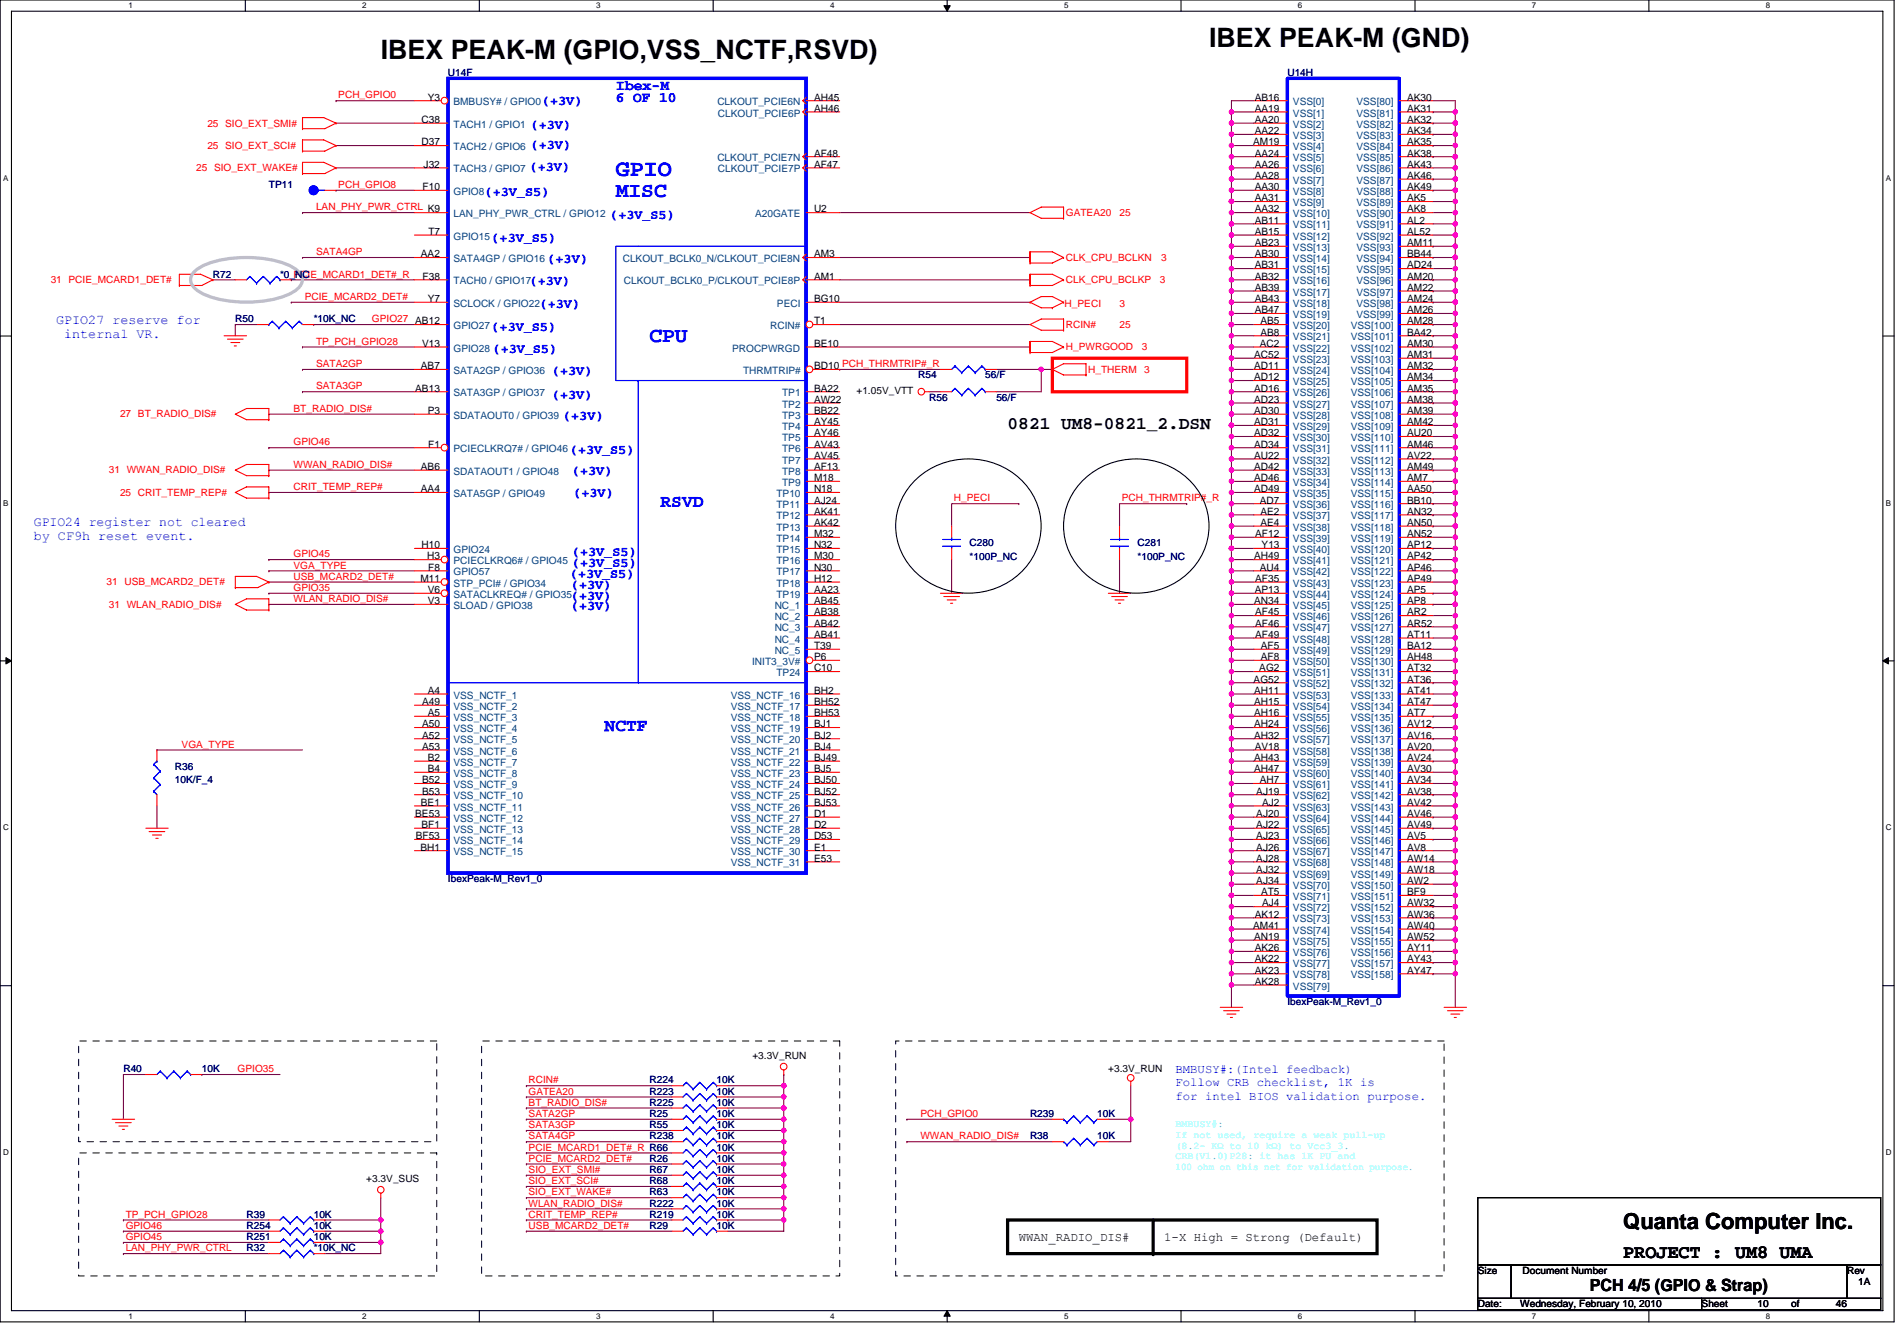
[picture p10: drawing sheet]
<svg xmlns="http://www.w3.org/2000/svg" width="297mm" height="210mm" viewBox="0 0 297 210" stroke-linecap="round" stroke-linejoin="round" font-family="sans-serif">
<defs><g id="words">
<g font-size="4.2">
<text x="59.6" y="9.2">IBEX PEAK-M (GPIO,VSS_NCTF,RSVD)</text>
<text x="189.3" y="7.4">IBEX PEAK-M (GND)</text>
</g>
<text font-size="3.7" fill="#00f" x="96.4" y="27.6">GPIO</text>
<text font-size="3.5" x="254.2" y="192.5">Quanta Computer Inc.</text>
<g font-size="3.3" fill="#00f">
<text x="96.4" y="30.8">MISC</text>
<text x="101.7" y="53.6">CPU</text>
</g>
<text font-size="3" x="254.2" y="197">PROJECT : UM8 UMA</text>
<text font-size="2.8" x="157.8" y="67.2">0821 UM8-0821_2.DSN</text>
<g font-size="2.8" fill="#00f">
<text x="103.4" y="79.4">RSVD</text>
<text x="94.7" y="114.5">NCTF</text>
</g>
<text font-size="2.6" x="248.9" y="202.2">PCH 4/5 (GPIO &amp; Strap)</text>
<g font-size="2.3" fill="#00f">
<text x="96.4" y="14.2">Ibex-M</text>
<text x="96.4" y="15.9">6 OF 10</text>
</g>
<g font-size="2.1" fill="#00f">
<text x="84.9" y="16.5">(+3V)</text>
<text x="83.1" y="20.2">(+3V)</text>
<text x="83.1" y="23.3">(+3V)</text>
<text x="82.9" y="26.8">(+3V)</text>
<text x="75.9" y="30.7">(+3V_S5)</text>
<text x="95.6" y="34.4">(+3V_S5)</text>
<text x="77" y="37.9">(+3V_S5)</text>
<text x="85.7" y="41.2">(+3V)</text>
<text x="82.9" y="44.7">(+3V)</text>
<text x="8.8" y="50.8">GPIO27 reserve for</text>
<text x="10.1" y="53">internal VR.</text>
<text x="77" y="51.9">(+3V_S5)</text>
<text x="84.5" y="48.2">(+3V)</text>
<text x="77.1" y="55.2">(+3V_S5)</text>
<text x="86.4" y="58.7">(+3V)</text>
<text x="86.4" y="62.4">(+3V)</text>
<text x="88.2" y="65.7">(+3V)</text>
<text x="89.3" y="71.2">(+3V_S5)</text>
<text x="89.6" y="74.3">(+3V)</text>
<text x="89.8" y="77.8">(+3V)</text>
<text x="5.3" y="82.3">GPIO24 register not cleared</text>
<text x="5.3" y="84.5">by CF9h reset event.</text>
<text x="89.6" y="87.1">(+3V_S5)</text>
<text x="89.6" y="88.9">(+3V_S5)</text>
<text x="89.3" y="90.4">(+3V_S5)</text>
<text x="89.4" y="92.2">(+3V)</text>
<text x="89.4" y="93.9">(+3V)</text>
<text x="89.4" y="95.5">(+3V)</text>
</g>
<g font-size="1.9" fill="#00f">
<text x="184.1" y="168">BMBUSY#:(Intel feedback)</text>
<text x="184.1" y="170.1">Follow CRB checklist, 1K is</text>
<text x="184.1" y="172.2">for intel BIOS validation purpose.</text>
</g>
<g font-size="1.9">
<text x="159.5" y="194.3">WWAN_RADIO_DIS#</text>
<text x="182.3" y="194.3">1-X High = Strong (Default)</text>
</g>
<g font-size="1.6" fill="#000080">
<text x="70.1" y="11.9">U14F</text>
<text x="201.6" y="11.9">U14H</text>
<text x="42.1" y="29.4">TP11</text>
<text x="33.3" y="43.5">R72</text>
<text x="43.9" y="43.5">*0_NC</text>
<text x="36.8" y="50.5">R50</text>
<text x="49.1" y="50.5">*10K_NC</text>
<text x="143.8" y="59.2">R54</text>
<text x="154.3" y="59.2">56/F</text>
<text x="145.5" y="62.7">R56</text>
<text x="156" y="62.7">56/F</text>
<text x="151.8" y="85.5">C280</text>
<text x="151.8" y="87.6">*100P_NC</text>
<text x="178.1" y="85.5">C281</text>
<text x="178.1" y="87.6">*100P_NC</text>
<text x="27.4" y="120.6">R36</text>
<text x="27.4" y="122.7">10K/F_4</text>
<text x="70.1" y="138.1">IbexPeak-M_Rev1_0</text>
<text x="201.6" y="157.4">IbexPeak-M_Rev1_0</text>
<text x="19.3" y="167.9">R40</text>
<text x="31.6" y="167.9">10K</text>
<text x="101.7" y="169.7">R224</text>
<text x="101.7" y="173.2">R225</text>
<text x="101.7" y="171.4">R223</text>
<text x="112.2" y="169.7">10K</text>
<text x="112.2" y="173.2">10K</text>
<text x="112.2" y="171.4">10K</text>
<text x="101.7" y="176.7">R55</text>
<text x="101.7" y="178.4">R238</text>
<text x="101.7" y="174.9">R25</text>
<text x="112.2" y="178.4">10K</text>
<text x="112.2" y="176.7">10K</text>
<text x="112.2" y="174.9">10K</text>
<text x="161.3" y="174.9">R239</text>
<text x="161.3" y="178.4">R38</text>
<text x="171.8" y="174.9">10K</text>
<text x="171.8" y="178.4">10K</text>
<text x="101.7" y="185.4">R68</text>
<text x="101.7" y="183.7">R67</text>
<text x="101.7" y="181.9">R26</text>
<text x="112.2" y="185.4">10K</text>
<text x="112.2" y="183.7">10K</text>
<text x="112.2" y="180.2">10K</text>
<text x="112.2" y="181.9">10K</text>
<text x="38.6" y="190.7">R39</text>
<text x="49.1" y="190.7">10K</text>
<text x="101.7" y="187.2">R63</text>
<text x="101.7" y="188.9">R222</text>
<text x="101.7" y="190.7">R219</text>
<text x="112.2" y="188.9">10K</text>
<text x="112.2" y="190.7">10K</text>
<text x="112.2" y="187.2">10K</text>
<text x="38.6" y="195.9">R32</text>
<text x="38.6" y="194.2">R251</text>
<text x="38.6" y="192.4">R254</text>
<text x="49.1" y="194.2">10K</text>
<text x="49.1" y="192.4">10K</text>
<text x="49.1" y="195.9">*10K_NC</text>
<text x="101.7" y="192.4">R29</text>
<text x="112.2" y="192.4">10K</text>
</g>
<g font-size="1.6" fill="#f00">
<text x="53" y="15.4">PCH_GPIO0</text>
<text x="32.5" y="19.8">25 SIO_EXT_SMI#</text>
<text x="32.5" y="23.3">25 SIO_EXT_SCI#</text>
<text x="30.7" y="26.8">25 SIO_EXT_WAKE#</text>
<text x="53" y="29.4">PCH_GPIO8</text>
<text x="49.5" y="32.9">LAN_PHY_PWR_CTRL K9</text>
<text x="166.9" y="33.8">GATEA20</text>
<text x="175.3" y="33.8">25</text>
<text x="49.5" y="40">SATA4GP</text>
<text x="166.9" y="40.8">CLK_CPU_BCLKN</text>
<text x="181.8" y="40.8">3</text>
<text x="7.9" y="44.3">31 PCIE_MCARD1_DET#</text>
<text x="46" y="43.5">PCIE_MCARD1_DET#_R</text>
<text x="47.7" y="47">PCIE_MCARD2_DET#</text>
<text x="166.9" y="44.3">CLK_CPU_BCLKP</text>
<text x="181.6" y="44.3">3</text>
<text x="49.5" y="54">TP_PCH_GPIO28</text>
<text x="58.2" y="50.5">GPIO27 AB12</text>
<text x="166.7" y="48">H_PECI</text>
<text x="166.9" y="51.4">RCIN#</text>
<text x="175.3" y="51.4">25</text>
<text x="175.3" y="48">3</text>
<text x="49.5" y="57.5">SATA2GP</text>
<text x="166.9" y="54.9">H_PWRGOOD</text>
<text x="170.4" y="58.4">H_THERM</text>
<text x="178.8" y="54.9">3</text>
<text x="179.2" y="58.4">3</text>
<text x="18.8" y="65.4">27 BT_RADIO_DIS#</text>
<text x="46" y="64.5">BT_RADIO_DIS#</text>
<text x="49.5" y="61">SATA3GP</text>
<text x="46" y="69.7">GPIO46</text>
<text x="17" y="74.1">31 WWAN_RADIO_DIS#</text>
<text x="18.8" y="77.6">25 CRIT_TEMP_REP#</text>
<text x="46" y="73.3">WWAN_RADIO_DIS#</text>
<text x="46" y="76.8">CRIT_TEMP_REP#</text>
<text x="149.4" y="78.5">H_PECI</text>
<text x="175.7" y="78.5">PCH_THRMTRIP#_R</text>
<text x="46" y="87.3">GPIO45</text>
<text x="46" y="89">VGA_TYPE</text>
<text x="16.7" y="91.7">31 USB_MCARD2_DET#</text>
<text x="17" y="95.2">31 WLAN_RADIO_DIS#</text>
<text x="46" y="92.5">GPIO35</text>
<text x="46" y="94.3">WLAN_RADIO_DIS#</text>
<text x="46" y="90.8">USB_MCARD2_DET#</text>
<text x="28.4" y="117.1">VGA_TYPE</text>
<text x="37.2" y="167.9">GPIO35</text>
<text x="82.8" y="173.1">BT_RADIO_DIS#</text>
<text x="82.8" y="171.4">GATEA20</text>
<text x="82.8" y="169.7">RCIN#</text>
<text x="82.8" y="178.4">SATA4GP</text>
<text x="82.8" y="176.7">SATA3GP</text>
<text x="82.8" y="174.9">SATA2GP</text>
<text x="144.1" y="174.9">PCH_GPIO0</text>
<text x="144.1" y="178.4">WWAN_RADIO_DIS#</text>
<text x="82.8" y="180.2">PCIE_MCARD1_DET#_R R66</text>
<text x="82.8" y="181.9">PCIE_MCARD2_DET#</text>
<text x="82.8" y="183.7">SIO_EXT_SMI#</text>
<text x="82.8" y="185.4">SIO_EXT_SCI#</text>
<text x="19.7" y="190.7">TP_PCH_GPIO28</text>
<text x="82.8" y="187.2">SIO_EXT_WAKE#</text>
<text x="82.8" y="190.7">CRIT_TEMP_REP#</text>
<text x="82.8" y="188.9">WLAN_RADIO_DIS#</text>
<text x="19.7" y="195.9">LAN_PHY_PWR_CTRL</text>
<text x="19.7" y="192.4">GPIO46</text>
<text x="19.7" y="194.2">GPIO45</text>
<text x="82.8" y="192.4">USB_MCARD2_DET#</text>
</g>
<g font-size="1.6">
<text x="67" y="15.7">Y3</text>
<text x="127.5" y="15.7">AH45</text>
<text x="127.5" y="17.5">AH46</text>
<text x="196.5" y="17.5">AA19</text>
<text x="196.5" y="15.7">AB16</text>
<text x="220.3" y="15.7">AK30</text>
<text x="220.3" y="17.5">AK31</text>
<text x="66" y="22.8">D37</text>
<text x="66" y="19.3">C38</text>
<text x="196.2" y="22.8">AM19</text>
<text x="196.5" y="19.3">AA20</text>
<text x="196.5" y="21">AA22</text>
<text x="220.3" y="19.3">AK32</text>
<text x="220.3" y="21">AK34</text>
<text x="220.3" y="22.8">AK35</text>
<text x="66.2" y="29.8">F10</text>
<text x="66.3" y="26.3">J32</text>
<text x="127.5" y="24.5">AF48</text>
<text x="127.5" y="26.3">AF47</text>
<text x="196.5" y="24.5">AA24</text>
<text x="196.5" y="26.3">AA26</text>
<text x="196.5" y="28">AA28</text>
<text x="196.5" y="29.8">AA30</text>
<text x="220.3" y="24.5">AK38</text>
<text x="220.3" y="26.3">AK43</text>
<text x="220.3" y="28">AK46</text>
<text x="220.3" y="29.8">AK49</text>
<text x="127.5" y="33.3">U2</text>
<text x="196.5" y="31.5">AA31</text>
<text x="196.5" y="33.3">AA32</text>
<text x="196.5" y="35">AB11</text>
<text x="220.3" y="31.5">AK5</text>
<text x="220.3" y="33.3">AK8</text>
<text x="220.3" y="35">AL2</text>
<text x="65.9" y="40.3">AA2</text>
<text x="67.1" y="36.8">T7</text>
<text x="127.5" y="40.3">AM3</text>
<text x="196.5" y="36.8">AB15</text>
<text x="196.5" y="38.5">AB23</text>
<text x="196.5" y="40.3">AB30</text>
<text x="220.3" y="36.8">AL52</text>
<text x="220.3" y="38.5">AM11</text>
<text x="220.3" y="40.3">BB44</text>
<text x="66.2" y="43.8">F38</text>
<text x="67" y="47.3">Y7</text>
<text x="127.5" y="43.8">AM1</text>
<text x="127.5" y="47.3">BG10</text>
<text x="196.5" y="42">AB31</text>
<text x="196.5" y="43.8">AB32</text>
<text x="196.5" y="45.6">AB39</text>
<text x="196.5" y="47.3">AB43</text>
<text x="220.3" y="43.8">AM20</text>
<text x="220.3" y="45.6">AM22</text>
<text x="220.3" y="47.3">AM24</text>
<text x="220.3" y="42">AD24</text>
<text x="127.5" y="50.8">T1</text>
<text x="196.5" y="49.1">AB47</text>
<text x="197.4" y="50.8">AB5</text>
<text x="197.4" y="52.6">AB8</text>
<text x="220.3" y="50.8">AM28</text>
<text x="220.3" y="52.6">BA42</text>
<text x="220.3" y="49.1">AM26</text>
<text x="65.9" y="57.8">AB7</text>
<text x="66.1" y="54.3">V13</text>
<text x="127.5" y="54.3">BE10</text>
<text x="127.5" y="57.8">BD10 PCH_THRMTRIP#_R</text>
<text x="196.4" y="56.1">AC52</text>
<text x="196.4" y="57.8">AD11</text>
<text x="196.4" y="59.6">AD12</text>
<text x="197.3" y="54.3">AC2</text>
<text x="220.3" y="54.3">AM30</text>
<text x="220.3" y="56.1">AM31</text>
<text x="220.3" y="57.8">AM32</text>
<text x="220.3" y="59.6">AM34</text>
<text x="65" y="61.3">AB13</text>
<text x="67" y="64.8">P3</text>
<text x="127.5" y="64.8">BB22</text>
<text x="127.5" y="61.3">BA22</text>
<text x="127.5" y="63.1">AW22</text>
<text x="134.1" y="61.7">+1.05V_VTT</text>
<text x="196.4" y="61.3">AD16</text>
<text x="196.4" y="63.1">AD23</text>
<text x="196.4" y="64.8">AD30</text>
<text x="220.3" y="61.3">AM35</text>
<text x="220.3" y="63.1">AM38</text>
<text x="220.3" y="64.8">AM39</text>
<text x="67.1" y="70.1">F1</text>
<text x="127.5" y="68.3">AY46</text>
<text x="127.5" y="66.6">AY45</text>
<text x="127.5" y="70.1">AV43</text>
<text x="127.5" y="71.8">AV45</text>
<text x="196.4" y="66.6">AD31</text>
<text x="196.4" y="68.3">AD32</text>
<text x="196.4" y="70.1">AD34</text>
<text x="196.4" y="71.8">AU22</text>
<text x="220.3" y="66.6">AM42</text>
<text x="220.3" y="68.3">AU20</text>
<text x="220.3" y="70.1">AM46</text>
<text x="220.3" y="71.8">AV22</text>
<text x="65.9" y="77.1">AA4</text>
<text x="65.9" y="73.6">AB6</text>
<text x="127.5" y="77.1">N18</text>
<text x="127.5" y="75.4">M18</text>
<text x="127.5" y="73.6">AF13</text>
<text x="196.4" y="73.6">AD42</text>
<text x="196.4" y="75.4">AD46</text>
<text x="196.4" y="77.1">AD49</text>
<text x="220.3" y="73.6">AM49</text>
<text x="220.3" y="75.4">AM7</text>
<text x="220.3" y="77.1">AA50</text>
<text x="127.5" y="78.8">AJ24</text>
<text x="127.5" y="80.6">AK41</text>
<text x="127.5" y="82.4">AK42</text>
<text x="197.3" y="78.8">AD7</text>
<text x="197.4" y="80.6">AE2</text>
<text x="197.4" y="82.4">AE4</text>
<text x="220.3" y="78.8">BB10</text>
<text x="220.3" y="80.6">AN32</text>
<text x="220.3" y="82.4">AN50</text>
<text x="66" y="85.9">H10</text>
<text x="66.9" y="87.6">H3</text>
<text x="67.1" y="89.4">F8</text>
<text x="127.5" y="87.6">M30</text>
<text x="127.5" y="89.4">N30</text>
<text x="127.5" y="84.1">M32</text>
<text x="127.5" y="85.9">N32</text>
<text x="196.4" y="87.6">AH49</text>
<text x="196.6" y="84.1">AF12</text>
<text x="197.3" y="89.4">AU4</text>
<text x="197.5" y="85.9">Y13</text>
<text x="220.3" y="84.1">AN52</text>
<text x="220.3" y="85.9">AP12</text>
<text x="220.3" y="87.6">AP42</text>
<text x="220.3" y="89.4">AP46</text>
<text x="65.8" y="91.1">M11</text>
<text x="67" y="94.6">V3</text>
<text x="67" y="92.9">V6</text>
<text x="127.5" y="92.9">AA23</text>
<text x="127.5" y="91.1">H12</text>
<text x="127.5" y="94.6">AB45</text>
<text x="196.4" y="94.6">AN34</text>
<text x="196.5" y="92.9">AP13</text>
<text x="196.6" y="91.1">AF35</text>
<text x="220.3" y="91.1">AP49</text>
<text x="220.3" y="92.9">AP5</text>
<text x="220.3" y="94.6">AP8</text>
<text x="127.5" y="96.4">AB38</text>
<text x="127.5" y="98.1">AB42</text>
<text x="127.5" y="99.9">AB41</text>
<text x="127.5" y="101.6">T39</text>
<text x="196.6" y="96.4">AF45</text>
<text x="196.6" y="98.1">AF46</text>
<text x="196.6" y="99.9">AF49</text>
<text x="197.4" y="101.6">AF5</text>
<text x="220.3" y="96.4">AR2</text>
<text x="220.3" y="98.1">AR52</text>
<text x="220.3" y="99.9">AT11</text>
<text x="220.3" y="101.6">BA12</text>
<text x="127.5" y="103.4">P6</text>
<text x="127.5" y="105.1">C10</text>
<text x="196.3" y="106.9">AG52</text>
<text x="197.2" y="105.1">AG2</text>
<text x="197.4" y="103.4">AF8</text>
<text x="220.3" y="105.1">AT32</text>
<text x="220.3" y="106.9">AT36</text>
<text x="220.3" y="103.4">AH48</text>
<text x="66.1" y="110.4">A49</text>
<text x="66.1" y="113.9">A50</text>
<text x="67" y="108.6">A4</text>
<text x="67" y="112.1">A5</text>
<text x="127.5" y="108.6">BH2</text>
<text x="127.5" y="110.4">BH52</text>
<text x="127.5" y="112.1">BH53</text>
<text x="127.5" y="113.9">BJ1</text>
<text x="196.4" y="108.6">AH11</text>
<text x="196.4" y="110.4">AH15</text>
<text x="196.4" y="112.1">AH16</text>
<text x="196.4" y="113.9">AH24</text>
<text x="220.3" y="108.6">AT41</text>
<text x="220.3" y="110.4">AT47</text>
<text x="220.3" y="112.1">AT7</text>
<text x="220.3" y="113.9">AV12</text>
<text x="66.1" y="115.7">A52</text>
<text x="66.1" y="117.4">A53</text>
<text x="67" y="119.2">B2</text>
<text x="127.5" y="115.7">BJ2</text>
<text x="127.5" y="117.4">BJ4</text>
<text x="127.5" y="119.2">BJ49</text>
<text x="196.4" y="115.7">AH32</text>
<text x="196.4" y="119.2">AH43</text>
<text x="196.5" y="117.4">AV18</text>
<text x="220.3" y="115.7">AV16</text>
<text x="220.3" y="117.4">AV20</text>
<text x="220.3" y="119.2">AV24</text>
<text x="66.1" y="122.7">B52</text>
<text x="66.1" y="124.4">B53</text>
<text x="67" y="120.9">B4</text>
<text x="127.5" y="120.9">BJ5</text>
<text x="127.5" y="122.7">BJ50</text>
<text x="127.5" y="124.4">BJ52</text>
<text x="196.4" y="120.9">AH47</text>
<text x="196.7" y="124.4">AJ19</text>
<text x="197.3" y="122.7">AH7</text>
<text x="220.3" y="120.9">AV30</text>
<text x="220.3" y="122.7">AV34</text>
<text x="220.3" y="124.4">AV38</text>
<text x="65" y="127.9">BE53</text>
<text x="65.1" y="131.4">BF53</text>
<text x="65.9" y="126.2">BE1</text>
<text x="66" y="129.7">BF1</text>
<text x="127.5" y="126.2">BJ53</text>
<text x="127.5" y="127.9">D1</text>
<text x="127.5" y="129.7">D2</text>
<text x="127.5" y="131.4">D53</text>
<text x="196.7" y="127.9">AJ20</text>
<text x="196.7" y="129.7">AJ22</text>
<text x="196.7" y="131.4">AJ23</text>
<text x="197.6" y="126.2">AJ2</text>
<text x="220.3" y="126.2">AV42</text>
<text x="220.3" y="127.9">AV46</text>
<text x="220.3" y="129.7">AV49</text>
<text x="220.3" y="131.4">AV5</text>
<text x="65.8" y="133.2">BH1</text>
<text x="127.5" y="133.2">E1</text>
<text x="127.5" y="134.9">E53</text>
<text x="196.7" y="133.2">AJ26</text>
<text x="196.7" y="134.9">AJ28</text>
<text x="196.7" y="136.7">AJ32</text>
<text x="220.3" y="133.2">AV8</text>
<text x="220.3" y="134.9">AW14</text>
<text x="220.3" y="136.7">AW18</text>
<text x="196.5" y="143.7">AK12</text>
<text x="196.7" y="138.4">AJ34</text>
<text x="197.5" y="140.2">AT5</text>
<text x="197.6" y="141.9">AJ4</text>
<text x="220.3" y="138.4">AW2</text>
<text x="220.3" y="140.2">BF9</text>
<text x="220.3" y="141.9">AW32</text>
<text x="220.3" y="143.7">AW36</text>
<text x="196.2" y="145.5">AM41</text>
<text x="196.4" y="147.2">AN19</text>
<text x="196.5" y="148.9">AK26</text>
<text x="220.3" y="145.5">AW40</text>
<text x="220.3" y="147.2">AW52</text>
<text x="220.3" y="148.9">AY11</text>
<text x="196.5" y="150.7">AK22</text>
<text x="196.5" y="152.5">AK23</text>
<text x="196.5" y="154.2">AK28</text>
<text x="220.3" y="150.7">AY43</text>
<text x="220.3" y="152.5">AY47</text>
<text x="117.8" y="165.8">+3.3V_RUN</text>
<text x="173.5" y="167.9">+3.3V_RUN</text>
<text x="57.4" y="185.1">+3.3V_SUS</text>
<text x="231.4" y="199.5">Size</text>
<text x="238.4" y="199.5">Document Number</text>
<text x="289.2" y="199.5">Rev</text>
<text x="291" y="201.2">1A</text>
<text x="231.4" y="204.7">Date:</text>
<text x="238" y="204.7">Wednesday, February 10, 2010</text>
<text x="266.4" y="204.7">Sheet</text>
<text x="275.2" y="204.7">10</text>
<text x="280.5" y="204.7">of</text>
<text x="287.5" y="204.7">46</text>
</g>
<g font-size="1.6" fill="#004080">
<text x="71" y="16.5">BMBUSY# / GPIO0</text>
<text x="112.3" y="16.5">CLKOUT_PCIE6N</text>
<text x="202.5" y="16.5">VSS[0]</text>
<text x="212.4" y="16.5">VSS[80]</text>
<text x="71" y="23.5">TACH2 / GPIO6</text>
<text x="71" y="20">TACH1 / GPIO1</text>
<text x="112.4" y="18.2">CLKOUT_PCIE6P</text>
<text x="202.5" y="18.2">VSS[1]</text>
<text x="202.5" y="20">VSS[2]</text>
<text x="202.5" y="21.8">VSS[3]</text>
<text x="202.5" y="23.5">VSS[4]</text>
<text x="212.4" y="18.2">VSS[81]</text>
<text x="212.4" y="20">VSS[82]</text>
<text x="212.4" y="21.8">VSS[83]</text>
<text x="212.4" y="23.5">VSS[84]</text>
<text x="71" y="27">TACH3 / GPIO7</text>
<text x="112.3" y="25.3">CLKOUT_PCIE7N</text>
<text x="112.4" y="27">CLKOUT_PCIE7P</text>
<text x="202.5" y="25.3">VSS[5]</text>
<text x="202.5" y="27">VSS[6]</text>
<text x="202.5" y="28.8">VSS[7]</text>
<text x="212.4" y="25.3">VSS[85]</text>
<text x="212.4" y="27">VSS[86]</text>
<text x="212.4" y="28.8">VSS[87]</text>
<text x="71" y="34">LAN_PHY_PWR_CTRL / GPIO12</text>
<text x="71" y="30.5">GPIO8</text>
<text x="118.2" y="34">A20GATE</text>
<text x="202.5" y="30.5">VSS[8]</text>
<text x="202.5" y="32.3">VSS[9]</text>
<text x="202.5" y="34">VSS[10]</text>
<text x="202.5" y="35.8">VSS[11]</text>
<text x="212.4" y="30.5">VSS[88]</text>
<text x="212.4" y="32.3">VSS[89]</text>
<text x="212.4" y="34">VSS[90]</text>
<text x="212.4" y="35.8">VSS[91]</text>
<text x="71" y="37.5">GPIO15</text>
<text x="71" y="41">SATA4GP / GPIO16</text>
<text x="97.5" y="41">CLKOUT_BCLK0_N/CLKOUT_PCIE8N</text>
<text x="202.5" y="37.5">VSS[12]</text>
<text x="202.5" y="39.3">VSS[13]</text>
<text x="202.5" y="41">VSS[14]</text>
<text x="212.4" y="37.5">VSS[92]</text>
<text x="212.4" y="39.3">VSS[93]</text>
<text x="212.4" y="41">VSS[94]</text>
<text x="71" y="44.5">TACH0 / GPIO17</text>
<text x="97.7" y="44.5">CLKOUT_BCLK0_P/CLKOUT_PCIE8P</text>
<text x="202.5" y="42.8">VSS[15]</text>
<text x="202.5" y="44.5">VSS[16]</text>
<text x="202.5" y="46.3">VSS[17]</text>
<text x="212.4" y="44.5">VSS[96]</text>
<text x="212.4" y="46.3">VSS[97]</text>
<text x="212.4" y="42.8">VSS[95]</text>
<text x="71" y="51.5">GPIO27</text>
<text x="71" y="48">SCLOCK / GPIO22</text>
<text x="120.6" y="51.5">RCIN#</text>
<text x="121.7" y="48">PECI</text>
<text x="202.5" y="48">VSS[18]</text>
<text x="202.5" y="49.8">VSS[19]</text>
<text x="202.5" y="51.5">VSS[20]</text>
<text x="202.5" y="53.3">VSS[21]</text>
<text x="211.5" y="51.5">VSS[100]</text>
<text x="211.5" y="53.3">VSS[101]</text>
<text x="212.4" y="48">VSS[98]</text>
<text x="212.4" y="49.8">VSS[99]</text>
<text x="71" y="55.1">GPIO28</text>
<text x="71" y="58.6">SATA2GP / GPIO36</text>
<text x="114.6" y="55.1">PROCPWRGD</text>
<text x="116.3" y="58.6">THRMTRIP#</text>
<text x="202.5" y="55.1">VSS[22]</text>
<text x="202.5" y="56.8">VSS[23]</text>
<text x="202.5" y="58.6">VSS[24]</text>
<text x="211.5" y="55.1">VSS[102]</text>
<text x="211.5" y="56.8">VSS[103]</text>
<text x="211.5" y="58.6">VSS[104]</text>
<text x="71" y="62.1">SATA3GP / GPIO37</text>
<text x="71" y="65.6">SDATAOUT0 / GPIO39</text>
<text x="122.5" y="65.6">TP3</text>
<text x="122.5" y="62.1">TP1</text>
<text x="122.5" y="63.8">TP2</text>
<text x="202.5" y="60.3">VSS[25]</text>
<text x="202.5" y="62.1">VSS[26]</text>
<text x="202.5" y="63.8">VSS[27]</text>
<text x="202.5" y="65.6">VSS[28]</text>
<text x="211.5" y="60.3">VSS[105]</text>
<text x="211.5" y="62.1">VSS[106]</text>
<text x="211.5" y="63.8">VSS[107]</text>
<text x="211.5" y="65.6">VSS[108]</text>
<text x="71" y="70.8">PCIECLKRQ7# / GPIO46</text>
<text x="122.5" y="69.1">TP5</text>
<text x="122.5" y="67.3">TP4</text>
<text x="122.5" y="70.8">TP6</text>
<text x="202.5" y="67.3">VSS[29]</text>
<text x="202.5" y="69.1">VSS[30]</text>
<text x="202.5" y="70.8">VSS[31]</text>
<text x="211.5" y="67.3">VSS[109]</text>
<text x="211.5" y="69.1">VSS[110]</text>
<text x="211.5" y="70.8">VSS[111]</text>
<text x="71" y="77.8">SATA5GP / GPIO49</text>
<text x="71" y="74.3">SDATAOUT1 / GPIO48</text>
<text x="121.6" y="77.8">TP10</text>
<text x="122.5" y="76.1">TP9</text>
<text x="122.5" y="72.6">TP7</text>
<text x="122.5" y="74.3">TP8</text>
<text x="202.5" y="74.3">VSS[33]</text>
<text x="202.5" y="76.1">VSS[34]</text>
<text x="202.5" y="77.8">VSS[35]</text>
<text x="202.5" y="72.6">VSS[32]</text>
<text x="211.5" y="72.6">VSS[112]</text>
<text x="211.5" y="74.3">VSS[113]</text>
<text x="211.5" y="76.1">VSS[114]</text>
<text x="211.5" y="77.8">VSS[115]</text>
<text x="121.6" y="79.6">TP11</text>
<text x="121.6" y="81.3">TP12</text>
<text x="121.6" y="83.1">TP13</text>
<text x="202.5" y="79.6">VSS[36]</text>
<text x="202.5" y="81.3">VSS[37]</text>
<text x="202.5" y="83.1">VSS[38]</text>
<text x="211.5" y="79.6">VSS[116]</text>
<text x="211.5" y="81.3">VSS[117]</text>
<text x="211.5" y="83.1">VSS[118]</text>
<text x="71" y="86.6">GPIO24</text>
<text x="71" y="88.3">PCIECLKRQ6# / GPIO45</text>
<text x="121.6" y="88.3">TP16</text>
<text x="121.6" y="84.9">TP14</text>
<text x="121.6" y="86.6">TP15</text>
<text x="202.5" y="84.9">VSS[39]</text>
<text x="202.5" y="86.6">VSS[40]</text>
<text x="202.5" y="88.3">VSS[41]</text>
<text x="211.5" y="84.9">VSS[119]</text>
<text x="211.5" y="86.6">VSS[120]</text>
<text x="211.5" y="88.3">VSS[121]</text>
<text x="71" y="90.1">GPIO57</text>
<text x="71" y="95.4">SLOAD / GPIO38</text>
<text x="71" y="91.9">STP_PCI# / GPIO34</text>
<text x="71" y="93.6">SATACLKREQ# / GPIO35</text>
<text x="121.3" y="95.4">NC_1</text>
<text x="121.6" y="90.1">TP17</text>
<text x="121.6" y="93.6">TP19</text>
<text x="121.6" y="91.9">TP18</text>
<text x="202.5" y="91.9">VSS[43]</text>
<text x="202.5" y="93.6">VSS[44]</text>
<text x="202.5" y="90.1">VSS[42]</text>
<text x="202.5" y="95.4">VSS[45]</text>
<text x="211.5" y="90.1">VSS[122]</text>
<text x="211.5" y="91.9">VSS[123]</text>
<text x="211.5" y="93.6">VSS[124]</text>
<text x="211.5" y="95.4">VSS[125]</text>
<text x="121.3" y="97.1">NC_2</text>
<text x="121.3" y="98.9">NC_3</text>
<text x="121.3" y="100.6">NC_4</text>
<text x="202.5" y="97.1">VSS[46]</text>
<text x="202.5" y="98.9">VSS[47]</text>
<text x="202.5" y="100.6">VSS[48]</text>
<text x="211.5" y="97.1">VSS[126]</text>
<text x="211.5" y="98.9">VSS[127]</text>
<text x="211.5" y="100.6">VSS[128]</text>
<text x="117.8" y="104.1">INIT3_3V#</text>
<text x="121.3" y="102.4">NC_5</text>
<text x="121.6" y="105.9">TP24</text>
<text x="202.5" y="102.4">VSS[49]</text>
<text x="202.5" y="104.1">VSS[50]</text>
<text x="202.5" y="105.9">VSS[51]</text>
<text x="202.5" y="107.6">VSS[52]</text>
<text x="211.5" y="105.9">VSS[131]</text>
<text x="211.5" y="107.6">VSS[132]</text>
<text x="211.5" y="102.4">VSS[129]</text>
<text x="211.5" y="104.1">VSS[130]</text>
<text x="71" y="109.4">VSS_NCTF_1</text>
<text x="71" y="111.1">VSS_NCTF_2</text>
<text x="71" y="112.9">VSS_NCTF_3</text>
<text x="114.4" y="109.4">VSS_NCTF_16</text>
<text x="114.4" y="111.1">VSS_NCTF_17</text>
<text x="114.4" y="112.9">VSS_NCTF_18</text>
<text x="202.5" y="109.4">VSS[53]</text>
<text x="202.5" y="111.1">VSS[54]</text>
<text x="202.5" y="112.9">VSS[55]</text>
<text x="211.5" y="109.4">VSS[133]</text>
<text x="211.5" y="111.1">VSS[134]</text>
<text x="211.5" y="112.9">VSS[135]</text>
<text x="71" y="114.6">VSS_NCTF_4</text>
<text x="71" y="116.4">VSS_NCTF_5</text>
<text x="71" y="118.2">VSS_NCTF_6</text>
<text x="71" y="119.9">VSS_NCTF_7</text>
<text x="114.4" y="114.6">VSS_NCTF_19</text>
<text x="114.4" y="116.4">VSS_NCTF_20</text>
<text x="114.4" y="118.2">VSS_NCTF_21</text>
<text x="114.4" y="119.9">VSS_NCTF_22</text>
<text x="202.5" y="114.6">VSS[56]</text>
<text x="202.5" y="116.4">VSS[57]</text>
<text x="202.5" y="119.9">VSS[59]</text>
<text x="202.5" y="118.2">VSS[58]</text>
<text x="211.5" y="114.6">VSS[136]</text>
<text x="211.5" y="116.4">VSS[137]</text>
<text x="211.5" y="118.2">VSS[138]</text>
<text x="211.5" y="119.9">VSS[139]</text>
<text x="71" y="121.6">VSS_NCTF_8</text>
<text x="71" y="123.4">VSS_NCTF_9</text>
<text x="71" y="125.2">VSS_NCTF_10</text>
<text x="114.4" y="121.6">VSS_NCTF_23</text>
<text x="114.4" y="123.4">VSS_NCTF_24</text>
<text x="114.4" y="125.2">VSS_NCTF_25</text>
<text x="202.5" y="121.6">VSS[60]</text>
<text x="202.5" y="123.4">VSS[61]</text>
<text x="202.5" y="125.2">VSS[62]</text>
<text x="211.5" y="121.6">VSS[140]</text>
<text x="211.5" y="123.4">VSS[141]</text>
<text x="211.5" y="125.2">VSS[142]</text>
<text x="71" y="126.9">VSS_NCTF_11</text>
<text x="71" y="128.7">VSS_NCTF_12</text>
<text x="71" y="130.4">VSS_NCTF_13</text>
<text x="114.4" y="126.9">VSS_NCTF_26</text>
<text x="114.4" y="128.7">VSS_NCTF_27</text>
<text x="114.4" y="130.4">VSS_NCTF_28</text>
<text x="202.5" y="126.9">VSS[63]</text>
<text x="202.5" y="128.7">VSS[64]</text>
<text x="202.5" y="130.4">VSS[65]</text>
<text x="211.5" y="126.9">VSS[143]</text>
<text x="211.5" y="128.7">VSS[144]</text>
<text x="211.5" y="130.4">VSS[145]</text>
<text x="71" y="132.2">VSS_NCTF_14</text>
<text x="71" y="133.9">VSS_NCTF_15</text>
<text x="114.4" y="132.2">VSS_NCTF_29</text>
<text x="114.4" y="133.9">VSS_NCTF_30</text>
<text x="114.4" y="135.7">VSS_NCTF_31</text>
<text x="202.5" y="132.2">VSS[66]</text>
<text x="202.5" y="133.9">VSS[67]</text>
<text x="202.5" y="135.7">VSS[68]</text>
<text x="202.5" y="137.4">VSS[69]</text>
<text x="211.5" y="132.2">VSS[146]</text>
<text x="211.5" y="133.9">VSS[147]</text>
<text x="211.5" y="135.7">VSS[148]</text>
<text x="211.5" y="137.4">VSS[149]</text>
<text x="202.5" y="139.2">VSS[70]</text>
<text x="202.5" y="140.9">VSS[71]</text>
<text x="202.5" y="142.7">VSS[72]</text>
<text x="211.5" y="139.2">VSS[150]</text>
<text x="211.5" y="140.9">VSS[151]</text>
<text x="211.5" y="142.7">VSS[152]</text>
<text x="202.5" y="144.4">VSS[73]</text>
<text x="202.5" y="149.7">VSS[76]</text>
<text x="202.5" y="146.2">VSS[74]</text>
<text x="202.5" y="147.9">VSS[75]</text>
<text x="211.5" y="144.4">VSS[153]</text>
<text x="211.5" y="146.2">VSS[154]</text>
<text x="211.5" y="147.9">VSS[155]</text>
<text x="211.5" y="149.7">VSS[156]</text>
<text x="202.5" y="151.4">VSS[77]</text>
<text x="202.5" y="153.2">VSS[78]</text>
<text x="202.5" y="155">VSS[79]</text>
<text x="211.5" y="151.4">VSS[157]</text>
<text x="211.5" y="153.2">VSS[158]</text>
</g>
<g font-size="1.6" fill="#0ff">
<text x="184.1" y="176.5">BMBUSY#:</text>
<text x="184.1" y="178.2">If not used, require a weak pull-up</text>
<text x="184.1" y="179.9">(8.2- KΩ to 10 kΩ) to Vcc3_3.</text>
<text x="184.1" y="181.5">CRB(V1.0)P28: it has 1K PU and</text>
<text x="184.1" y="183.2">100 ohm on this net for validation purpose.</text>
</g>
<g font-size="1.3">
<text x="20.1" y="1.3">1</text>
<text x="56.7" y="1.3">2</text>
<text x="93.4" y="1.3">3</text>
<text x="130" y="1.3">4</text>
<text x="166.6" y="1.3">5</text>
<text x="203.2" y="1.3">6</text>
<text x="239.9" y="1.3">7</text>
<text x="276.5" y="1.3">8</text>
<text x=".5" y="28.3">A</text>
<text x="295.3" y="28.3">A</text>
<text x=".5" y="79.2">B</text>
<text x="295.3" y="79.2">B</text>
<text x=".5" y="130">C</text>
<text x="295.3" y="130">C</text>
<text x=".5" y="180.9">D</text>
<text x="295.3" y="180.9">D</text>
<text x="20.1" y="206.5">1</text>
<text x="56.7" y="206.5">2</text>
<text x="93.4" y="206.5">3</text>
<text x="130" y="206.5">4</text>
<text x="166.6" y="206.5">5</text>
<text x="203.2" y="206.5">6</text>
<text x="239.9" y="206.5">7</text>
<text x="276.5" y="206.5">8</text>
</g>
</g></defs>
<path d="M0 0h296.6v207h-296.6zM1.8 1.8h293v203.4h-293z" fill="none" stroke="#000" stroke-width=".17"/>
<g fill="#fff">
<path d="M20.1 .2h.7v1.4h-.7z"/>
<path d="M20.1 205.4h.7v1.4h-.7z"/>
</g>
<path d="M38.4 0v1.8M38.4 205.2v1.8" fill="none" stroke="#000" stroke-width=".17"/>
<g fill="#fff">
<path d="M56.7 .2h.7v1.4h-.7z"/>
<path d="M56.7 205.4h.7v1.4h-.7z"/>
</g>
<path d="M75.1 0v1.8M75.1 205.2v1.8" fill="none" stroke="#000" stroke-width=".17"/>
<g fill="#fff">
<path d="M93.4 .2h.6v1.4h-.6z"/>
<path d="M93.4 205.4h.6v1.4h-.6z"/>
</g>
<path d="M111.7 0v1.8M111.7 205.2v1.8" fill="none" stroke="#000" stroke-width=".17"/>
<g fill="#fff">
<path d="M130 .2h.7v1.4h-.7z"/>
<path d="M130 205.4h.7v1.4h-.7z"/>
</g>
<path d="M148.3 0v1.8M148.3 205.2v1.8" fill="none" stroke="#000" stroke-width=".17"/>
<path d="M147.8 .9h1l-.5 .9zM148.3 205.2l.5 .9h-1z" fill="#000" stroke="#000" stroke-width=".16"/>
<g fill="#fff">
<path d="M166.6 .2h.7v1.4h-.7z"/>
<path d="M166.6 205.4h.7v1.4h-.7z"/>
</g>
<path d="M184.9 0v1.8M184.9 205.2v1.8" fill="none" stroke="#000" stroke-width=".17"/>
<g fill="#fff">
<path d="M203.2 .2h.7v1.4h-.7z"/>
<path d="M203.2 205.4h.7v1.4h-.7z"/>
</g>
<path d="M221.6 0v1.8M221.6 205.2v1.8" fill="none" stroke="#000" stroke-width=".17"/>
<g fill="#fff">
<path d="M239.9 .2h.7v1.4h-.7z"/>
<path d="M239.9 205.4h.7v1.4h-.7z"/>
</g>
<path d="M258.2 0v1.8M258.2 205.2v1.8" fill="none" stroke="#000" stroke-width=".17"/>
<g fill="#fff">
<path d="M276.5 .2h.7v1.4h-.7z"/>
<path d="M276.5 205.4h.7v1.4h-.7z"/>
<path d="M.5 27.2h.8v1.4h-.8z"/>
<path d="M295.3 27.2h.8v1.4h-.8z"/>
<path d="M.5 78h.8v1.4h-.8z"/>
<path d="M295.3 78h.8v1.4h-.8z"/>
</g>
<path d="M0 52.6h1.8M294.8 52.6h1.8" fill="none" stroke="#000" stroke-width=".17"/>
<g fill="#fff">
<path d="M.5 128.9h.9v1.4h-.9z"/>
<path d="M295.3 128.9h.9v1.4h-.9z"/>
</g>
<path d="M0 103.5h1.8M294.8 103.5h1.8" fill="none" stroke="#000" stroke-width=".17"/>
<path d="M.9 103l.9 .5-.9 .5zM294.8 103.5l.9-.5v1z" fill="#000" stroke="#000" stroke-width=".16"/>
<g fill="#fff">
<path d="M.5 179.8h.9v1.4h-.9z"/>
<path d="M295.3 179.8h.9v1.4h-.9z"/>
</g>
<path d="M143.6 74.9a11.9 11.9 0 0 1 18.3 2.8 10.2 10.2 0 0 1-5.3 14.1 11.7 11.7 0 0 1-15.7-5.9 9.9 9.9 0 0 1 2.7-11zM169.9 74.9a11.9 11.9 0 0 1 18.3 2.8 10.2 10.2 0 0 1-5.3 14.1 11.7 11.7 0 0 1-15.7-5.9 9.9 9.9 0 0 1 2.7-11zM0 154.3h1.8M294.8 154.3h1.8M231.4 187.5h63.1v10.6h-63.1zM231.4 198.1h5.2v5.2h-5.2zM236.6 198.1h52.6v5.2h-52.6zM289.2 198.1h5.3v5.2h-5.3zM231.4 203.3h35v1.8h-35zM266.4 203.3h28.1v1.8h-28.1z" fill="none" stroke="#000" stroke-width=".17"/>
<g fill="none" stroke="#800040" stroke-width=".17">
<path d="M52.6 19.3h12.3M52.6 15.8h.1M52.6 15.8h12.3M192.8 17.5h.1M192.8 19.3h.1M192.8 19.3v1.7M192.8 17.5v1.8M192.8 17.5h3.5M192.8 19.3h3.5M196.3 15.8h-3.5v1.7M224.4 15.8h3.5v1.7M224.4 17.5h.1"/>
<path d="M224.4 19.3h.1M224.4 17.5h3.5M224.4 19.3h3.5M227.9 17.5v1.8M227.9 19.3h.1M227.9 19.3v1.7M47.4 33.3h.1M47.4 33.3h17.5M52.6 26.3h12.3M52.6 22.8h12.3M52.6 29.8h.1M52.6 29.8h12.3"/>
<path d="M131.5 33.3h29.8M192.8 21h.1M192.8 22.8h.1M192.8 24.5h.1M192.8 26.3h.1M192.8 28h.1M192.8 29.8h.1M192.8 31.6h.1M192.8 33.3h3.5M192.8 35.1h3.5M192.8 36.8h3.5M192.8 38.6h.1"/>
<path d="M192.8 33.3h.1M192.8 29.8v1.8M192.8 21v1.8M192.8 36.8h.1M192.8 24.5v5.3M192.8 38.6v10.5M192.8 22.8v1.7M192.8 35.1h.1M192.8 38.6h3.5M192.8 21h3.5M192.8 22.8h3.5M192.8 24.5h3.5"/>
<path d="M192.8 28h3.5M192.8 29.8h3.5M192.8 26.3h3.5M192.8 31.6h3.5M192.8 31.6v7M224.4 33.3h3.5M224.4 35.1h3.5M224.4 36.8h3.5M224.4 38.6h.1M224.4 21h.1M224.4 22.8h.1M224.4 24.5h.1"/>
<path d="M224.4 26.3h3.5M224.4 28h.1M224.4 29.8h.1M224.4 31.6h3.5M224.4 38.6h3.5M224.4 21h3.5M224.4 22.8h3.5M224.4 24.5h3.5M224.4 28h3.5M224.4 29.8h3.5M227.9 38.6v1.7M227.9 26.3h.1"/>
<path d="M227.9 21v3.5M227.9 31.6h.1M227.9 29.8h.1M227.9 28v1.8M227.9 33.3h.1M227.9 35.1h.1M227.9 24.5h.1M227.9 36.8h.1M227.9 24.5v3.5M227.9 29.8v8.8M33.3 43.8h3.5M40.4 50.8h-3.6v1.8"/>
<path d="M45.6 43.8h.1M45.6 47.3h.1M45.6 43.8h19.3M45.6 47.3h19.3M47.4 57.8h.1M47.4 54.3h.1M47.4 40.3h.1M47.4 57.8h17.5M47.4 40.3h17.5M47.4 54.3h17.5M49.1 50.8h.1M49.1 50.8h15.8"/>
<path d="M131.5 50.8h29.8M131.5 40.3h29.8M131.5 43.8h29.8M131.5 54.3h29.8M131.5 57.8h.1M131.5 47.3h29.8M131.5 57.8h15.8M156 57.8h7M163 57.8h.1M163 57.8v3.5h-7M163 57.8h1.8M192.8 40.3h.1"/>
<path d="M192.8 42.1h.1M192.8 43.8h.1M192.8 45.6h.1M192.8 47.3h.1M192.8 49.1h.1M192.8 50.8h.1M192.8 52.6h3.5M192.8 54.3h.1M192.8 56.1h.1M192.8 57.8h.1M192.8 59.6h.1M192.8 54.3v1.8"/>
<path d="M192.8 56.1v10.5M192.8 49.1v1.7M192.8 52.6h.1M192.8 57.8h3.5M192.8 40.3h3.5M192.8 43.8h3.5M192.8 45.6h3.5M192.8 47.3h3.5M192.8 50.8h3.5M192.8 42.1h3.5M192.8 49.1h3.5M192.8 54.3h3.5"/>
<path d="M192.8 56.1h3.5M192.8 59.6h3.5M192.8 50.8v3.5M224.4 40.3h.1M224.4 42.1h3.5M224.4 43.8h.1M224.4 45.6h.1M224.4 47.3h.1M224.4 49.1h3.5M224.4 50.8h.1M224.4 52.6h.1M224.4 54.3h3.5"/>
<path d="M224.4 56.1h3.5M224.4 57.8h.1M224.4 59.6h3.5M224.4 57.8h3.5M224.4 40.3h3.5M224.4 43.8h3.5M224.4 45.6h3.5M224.4 47.3h3.5M224.4 50.8h3.5M224.4 52.6h3.5M227.9 57.8h.1M227.9 56.1h.1"/>
<path d="M227.9 49.1v3.5M227.9 49.1h.1M227.9 43.8v3.5M227.9 40.3h.1M227.9 52.6h.1M227.9 54.3h.1M227.9 47.3h.1M227.9 59.6h.1M227.9 42.1h.1M227.9 40.3v3.5M227.9 47.3v1.8M227.9 52.6v8.7"/>
<path d="M42.1 73.6h.1M42.1 70.1h.1M42.1 77.1h.1M42.1 64.9h.1M42.1 73.6h22.8M42.1 77.1h22.8M42.1 64.9h22.8M42.1 70.1h22.8M47.4 61.3h.1M47.4 61.3h17.5M145.5 61.3h1.8M159.5 78.9h-10.5v3.5"/>
<path d="M159.5 78.9h.1M185.8 78.9h-10.5v3.5M185.8 78.9h.1M192.8 61.3h.1M192.8 63.1h.1M192.8 64.9h.1M192.8 66.6h.1M192.8 68.3h3.5M192.8 70.1h3.5M192.8 71.9h3.5M192.8 73.6h.1M192.8 75.4h.1"/>
<path d="M192.8 77.1h.1M192.8 78.9h.1M192.8 71.9h.1M192.8 73.6v10.5M192.8 68.3h.1M192.8 70.1h.1M192.8 61.3h3.5M192.8 63.1h3.5M192.8 73.6h3.5M192.8 75.4h3.5M192.8 77.1h3.5M192.8 78.9h3.5"/>
<path d="M192.8 64.9h3.5M192.8 66.6h3.5M192.8 66.6v7M224.4 61.3h.1M224.4 63.1h.1M224.4 64.9h3.5M224.4 66.6h3.5M224.4 68.3h3.5M224.4 70.1h3.5M224.4 71.9h.1M224.4 73.6h.1M224.4 75.4h.1"/>
<path d="M224.4 77.1h.1M224.4 78.9h.1M224.4 61.3h3.5M224.4 63.1h3.5M224.4 71.9h3.5M224.4 73.6h3.5M224.4 75.4h3.5M224.4 77.1h3.5M224.4 78.9h3.5M227.9 71.9v1.7M227.9 68.3h.1M227.9 66.6h.1"/>
<path d="M227.9 78.9v3.5M227.9 73.6v3.5M227.9 64.9h.1M227.9 63.1h.1M227.9 61.3v1.8M227.9 70.1h.1M227.9 77.1h.1M227.9 63.1v8.8M227.9 77.1v1.8M42.1 92.9h.1M42.1 87.6h.1M42.1 94.6h.1"/>
<path d="M42.1 91.1h.1M42.1 89.4h.1M42.1 87.6h22.8M42.1 92.9h22.8M42.1 94.6h22.8M42.1 91.1h22.8M42.1 89.4h22.8M149 87.6v5.3M175.3 87.6v5.3M192.8 80.6h.1M192.8 82.4h.1M192.8 84.1h.1"/>
<path d="M192.8 85.9h.1M192.8 87.6h3.5M192.8 89.4h3.5M192.8 91.1h.1M192.8 92.9h.1M192.8 94.6h.1M192.8 96.4h.1M192.8 98.1h.1M192.8 99.9h.1M192.8 89.4h.1M192.8 84.1v1.8M192.8 91.1v10.6"/>
<path d="M192.8 87.6h.1M192.8 80.6h3.5M192.8 82.4h3.5M192.8 85.9h3.5M192.8 92.9h3.5M192.8 94.6h3.5M192.8 84.1h3.5M192.8 91.1h3.5M192.8 96.4h3.5M192.8 98.1h3.5M192.8 99.9h3.5M192.8 85.9v5.2"/>
<path d="M224.4 80.6h.1M224.4 82.4h.1M224.4 84.1h3.5M224.4 85.9h.1M224.4 87.6h.1M224.4 89.4h3.5M224.4 91.1h3.5M224.4 92.9h.1M224.4 94.6h.1M224.4 96.4h3.5M224.4 98.1h3.5M224.4 99.9h3.5"/>
<path d="M224.4 80.6h3.5M224.4 82.4h3.5M224.4 85.9h3.5M224.4 87.6h3.5M224.4 92.9h3.5M224.4 94.6h3.5M227.9 89.4h.1M227.9 87.6h.1M227.9 99.9h.1M227.9 84.1v3.5M227.9 84.1h.1M227.9 96.4h.1"/>
<path d="M227.9 98.1h.1M227.9 94.6h.1M227.9 92.9v1.7M227.9 91.1h.1M227.9 82.4h.1M227.9 82.4v1.7M227.9 87.6v5.3M227.9 94.6v19.3M24.6 117.4h.1M24.6 117.4h22.8M192.8 101.7h.1M192.8 103.4h3.5"/>
<path d="M192.8 105.2h3.5M192.8 106.9h3.5M192.8 108.7h.1M192.8 110.4h.1M192.8 112.2h.1M192.8 113.9h.1M192.8 115.7h.1M192.8 117.4h.1M192.8 119.2h.1M192.8 106.9h.1M192.8 108.7v1.7M192.8 119.2v3.5"/>
<path d="M192.8 103.4h.1M192.8 110.4v8.8M192.8 105.2h.1M192.8 112.2h3.5M192.8 113.9h3.5M192.8 115.7h3.5M192.8 117.4h3.5M192.8 119.2h3.5M192.8 101.7h3.5M192.8 108.7h3.5M192.8 110.4h3.5M192.8 101.7v7"/>
<path d="M224.4 101.7h3.5M224.4 103.4h3.5M224.4 105.2h3.5M224.4 106.9h.1M224.4 108.7h3.5M224.4 110.4h3.5M224.4 112.2h.1M224.4 113.9h.1M224.4 115.7h.1M224.4 117.4h.1M224.4 119.2h.1M224.4 106.9h3.5"/>
<path d="M224.4 112.2h3.5M224.4 113.9h3.5M224.4 115.7h3.5M224.4 117.4h3.5M224.4 119.2h3.5M227.9 105.2h.1M227.9 119.2h.1M227.9 117.4v1.8M227.9 101.7h.1M227.9 110.4h.1M227.9 106.9h.1M227.9 113.9v1.8"/>
<path d="M227.9 108.7h.1M227.9 103.4h.1M227.9 115.7h.1M227.9 112.2h.1M227.9 115.7v1.7M227.9 119.2v10.5M24.6 126.2v3.5M192.8 120.9h.1M192.8 122.7h.1M192.8 124.4h.1M192.8 126.2h.1M192.8 128h.1"/>
<path d="M192.8 129.7h3.5M192.8 131.4h3.5M192.8 133.2h.1M192.8 135h.1M192.8 136.7h3.5M192.8 138.5h.1M192.8 131.4h.1M192.8 126.2v1.8M192.8 136.7h.1M192.8 122.7v3.5M192.8 138.5v1.7M192.8 133.2v1.8"/>
<path d="M192.8 129.7h.1M192.8 124.4h3.5M192.8 128h3.5M192.8 120.9h3.5M192.8 122.7h3.5M192.8 126.2h3.5M192.8 133.2h3.5M192.8 135h3.5M192.8 138.5h3.5M192.8 128v5.2M192.8 135v3.5M224.4 120.9h3.5"/>
<path d="M224.4 122.7h3.5M224.4 124.4h.1M224.4 126.2h3.5M224.4 128h.1M224.4 129.7h.1M224.4 131.4h.1M224.4 133.2h3.5M224.4 135h3.5M224.4 136.7h3.5M224.4 138.5h3.5M224.4 124.4h3.5M224.4 128h3.5"/>
<path d="M224.4 129.7h3.5M224.4 131.4h3.5M227.9 126.2h.1M227.9 122.7h.1M227.9 129.7v1.7M227.9 136.7h.1M227.9 135h.1M227.9 133.2h.1M227.9 131.4h.1M227.9 138.5h.1M227.9 128h.1M227.9 120.9h.1"/>
<path d="M227.9 124.4h.1M227.9 131.4v10.6M192.8 140.2h.1M192.8 142h.1M192.8 143.7h.1M192.8 145.5h.1M192.8 147.2h.1M192.8 149h3.5M192.8 150.7h3.5M192.8 152.5h.1M192.8 154.2h.1M192.8 150.7h.1"/>
<path d="M192.8 152.5v1.7M192.8 142v1.7M192.8 143.7v1.8M192.8 154.2v3.5M192.8 145.5v1.7M192.8 149h.1M192.8 142h3.5M192.8 143.7h3.5M192.8 145.5h3.5M192.8 147.2h3.5M192.8 152.5h3.5M192.8 140.2h3.5"/>
<path d="M192.8 154.2h3.5M192.8 140.2v1.8M192.8 147.2v5.3M224.4 140.2h3.5M224.4 142h.1M224.4 143.7h.1M224.4 145.5h.1M224.4 147.2h.1M224.4 149h.1M224.4 150.7h.1M224.4 152.5h.1M224.4 142h3.5"/>
<path d="M224.4 143.7h3.5M224.4 145.5h3.5M224.4 147.2h3.5M224.4 149h3.5M224.4 150.7h3.5M224.4 152.5h3.5M227.9 140.2h.1M227.9 152.5v5.2M227.9 150.7v1.8M227.9 147.2v3.5M227.9 142v3.5M227.9 145.5h.1"/>
<path d="M227.9 145.5v1.7M22.8 168.3h-3.5v7M31.6 168.3h.1M31.6 168.3h12.3M82.4 178.8h.1M82.4 173.5h.1M82.4 177h.1M82.4 171.8h.1M82.4 170h.1M82.4 175.3h.1M82.4 178.8h22.8M82.4 173.5h22.8"/>
<path d="M82.4 177h22.8M82.4 171.8h22.8M82.4 170h22.8M82.4 175.3h22.8M114 171.8h8.7M114 173.5h8.7M114 175.3h8.7M114 177h8.7M114 178.8h8.7M114 170h8.7M122.7 170h.1M122.7 168.3h.1"/>
<path d="M122.7 171.8h.1M122.7 177h.1M122.7 173.5h.1M122.7 175.3h.1M122.7 178.8h.1M122.7 168.3v21M142 175.3h.1M142 178.8h.1M142 178.8h22.8M142 175.3h22.8M173.5 175.3h3.6M177.1 175.3v3.5h-3.6"/>
<path d="M177.1 175.3h.1M177.1 170v5.3M19.3 196.3h.1M19.3 191h.1M19.3 192.8h.1M19.3 194.5h.1M19.3 194.5h22.8M19.3 191h22.8M19.3 196.3h22.8M19.3 192.8h22.8M50.9 191h.1M50.9 194.5h8.7"/>
<path d="M50.9 191h8.7M50.9 192.8h8.7M59.6 194.5h.1M59.6 187.5v8.8h-8.7M59.6 192.8h.1M82.4 187.5h.1M82.4 180.5h.1M82.4 182.3h.1M82.4 192.8h.1M82.4 191h.1M82.4 184h.1M82.4 185.8h.1"/>
<path d="M82.4 189.3h.1M82.4 191h22.8M82.4 192.8h22.8M82.4 187.5h22.8M82.4 180.5h22.8M82.4 182.3h22.8M82.4 184h22.8M82.4 185.8h22.8M82.4 189.3h22.8M114 191h.1M114 189.3h8.7v3.5h-8.7M114 180.5h8.7"/>
<path d="M114 182.3h8.7M114 184h8.7M114 185.8h8.7M114 187.5h8.7M114 191h8.7M122.7 187.5h.1M122.7 180.5h.1M122.7 185.8h.1M122.7 184h.1M122.7 182.3h.1"/>
</g>
<g fill="#f0f" stroke="#f0f" stroke-width=".17">
<circle cx="163" cy="57.8" r=".34"/>
<circle cx="227.9" cy="38.5" r=".34"/>
<circle cx="227.9" cy="40.3" r=".34"/>
<circle cx="227.9" cy="43.8" r=".34"/>
<circle cx="227.9" cy="45.6" r=".34"/>
<circle cx="227.9" cy="47.3" r=".34"/>
<circle cx="227.9" cy="50.8" r=".34"/>
<circle cx="227.9" cy="52.6" r=".34"/>
<circle cx="227.9" cy="57.8" r=".34"/>
<circle cx="227.9" cy="61.3" r=".34"/>
<circle cx="227.9" cy="63.1" r=".34"/>
<circle cx="227.9" cy="71.8" r=".34"/>
<circle cx="227.9" cy="73.6" r=".34"/>
<circle cx="227.9" cy="75.4" r=".34"/>
<circle cx="227.9" cy="77.1" r=".34"/>
<circle cx="227.9" cy="78.9" r=".34"/>
<circle cx="227.9" cy="80.6" r=".34"/>
<circle cx="227.9" cy="82.4" r=".34"/>
<circle cx="227.9" cy="85.9" r=".34"/>
<circle cx="227.9" cy="87.6" r=".34"/>
<circle cx="227.9" cy="92.9" r=".34"/>
<circle cx="227.9" cy="94.6" r=".34"/>
<circle cx="227.9" cy="106.9" r=".34"/>
<circle cx="227.9" cy="112.2" r=".34"/>
<circle cx="227.9" cy="113.9" r=".34"/>
<circle cx="227.9" cy="115.7" r=".34"/>
<circle cx="227.9" cy="117.4" r=".34"/>
<circle cx="227.9" cy="119.2" r=".34"/>
<circle cx="227.9" cy="124.4" r=".34"/>
<circle cx="227.9" cy="127.9" r=".34"/>
<circle cx="227.9" cy="129.7" r=".34"/>
<circle cx="227.9" cy="131.4" r=".34"/>
<circle cx="227.9" cy="142" r=".34"/>
<circle cx="227.9" cy="143.7" r=".34"/>
<circle cx="227.9" cy="145.5" r=".34"/>
<circle cx="227.9" cy="147.2" r=".34"/>
<circle cx="227.9" cy="149" r=".34"/>
<circle cx="227.9" cy="150.7" r=".34"/>
<circle cx="227.9" cy="152.5" r=".34"/>
<circle cx="227.9" cy="17.5" r=".34"/>
<circle cx="227.9" cy="19.3" r=".34"/>
<circle cx="227.9" cy="21" r=".34"/>
<circle cx="227.9" cy="22.8" r=".34"/>
<circle cx="227.9" cy="24.5" r=".34"/>
<circle cx="227.9" cy="28" r=".34"/>
<circle cx="227.9" cy="29.8" r=".34"/>
<circle cx="227.9" cy="140.2" r=".34"/>
<circle cx="227.9" cy="126.2" r=".34"/>
<circle cx="227.9" cy="122.7" r=".34"/>
<circle cx="227.9" cy="105.2" r=".34"/>
<circle cx="227.9" cy="89.4" r=".34"/>
<circle cx="227.9" cy="68.3" r=".34"/>
<circle cx="227.9" cy="66.6" r=".34"/>
<circle cx="227.9" cy="56.1" r=".34"/>
<circle cx="192.8" cy="17.5" r=".34"/>
<circle cx="192.8" cy="19.3" r=".34"/>
<circle cx="192.8" cy="21" r=".34"/>
<circle cx="227.9" cy="26.3" r=".34"/>
<circle cx="227.9" cy="99.9" r=".34"/>
<circle cx="227.9" cy="31.5" r=".34"/>
<circle cx="192.8" cy="22.8" r=".34"/>
<circle cx="192.8" cy="24.5" r=".34"/>
<circle cx="192.8" cy="26.3" r=".34"/>
<circle cx="192.8" cy="28" r=".34"/>
<circle cx="192.8" cy="29.8" r=".34"/>
<circle cx="192.8" cy="31.5" r=".34"/>
<circle cx="192.8" cy="38.5" r=".34"/>
<circle cx="192.8" cy="40.3" r=".34"/>
<circle cx="192.8" cy="42.1" r=".34"/>
<circle cx="192.8" cy="43.8" r=".34"/>
<circle cx="192.8" cy="45.6" r=".34"/>
<circle cx="192.8" cy="47.3" r=".34"/>
<circle cx="192.8" cy="49.1" r=".34"/>
<circle cx="227.9" cy="49.1" r=".34"/>
<circle cx="227.9" cy="101.6" r=".34"/>
<circle cx="227.9" cy="84.1" r=".34"/>
<circle cx="192.8" cy="50.8" r=".34"/>
<circle cx="192.8" cy="54.3" r=".34"/>
<circle cx="192.8" cy="56.1" r=".34"/>
<circle cx="192.8" cy="57.8" r=".34"/>
<circle cx="192.8" cy="59.6" r=".34"/>
<circle cx="192.8" cy="61.3" r=".34"/>
<circle cx="192.8" cy="63.1" r=".34"/>
<circle cx="192.8" cy="64.8" r=".34"/>
<circle cx="192.8" cy="66.6" r=".34"/>
<circle cx="192.8" cy="73.6" r=".34"/>
<circle cx="192.8" cy="75.4" r=".34"/>
<circle cx="192.8" cy="77.1" r=".34"/>
<circle cx="192.8" cy="78.9" r=".34"/>
<circle cx="192.8" cy="80.6" r=".34"/>
<circle cx="192.8" cy="82.4" r=".34"/>
<circle cx="192.8" cy="84.1" r=".34"/>
<circle cx="192.8" cy="85.9" r=".34"/>
<circle cx="192.8" cy="91.1" r=".34"/>
<circle cx="192.8" cy="92.9" r=".34"/>
<circle cx="192.8" cy="94.6" r=".34"/>
<circle cx="192.8" cy="96.4" r=".34"/>
<circle cx="192.8" cy="98.1" r=".34"/>
<circle cx="192.8" cy="99.9" r=".34"/>
<circle cx="192.8" cy="101.6" r=".34"/>
<circle cx="227.9" cy="136.7" r=".34"/>
<circle cx="227.9" cy="134.9" r=".34"/>
<circle cx="227.9" cy="133.2" r=".34"/>
<circle cx="227.9" cy="110.4" r=".34"/>
<circle cx="227.9" cy="96.4" r=".34"/>
<circle cx="227.9" cy="98.1" r=".34"/>
<circle cx="192.8" cy="108.6" r=".34"/>
<circle cx="192.8" cy="110.4" r=".34"/>
<circle cx="192.8" cy="112.2" r=".34"/>
<circle cx="192.8" cy="113.9" r=".34"/>
<circle cx="192.8" cy="115.7" r=".34"/>
<circle cx="192.8" cy="117.4" r=".34"/>
<circle cx="192.8" cy="119.2" r=".34"/>
<circle cx="192.8" cy="120.9" r=".34"/>
<circle cx="192.8" cy="122.7" r=".34"/>
<circle cx="192.8" cy="124.4" r=".34"/>
<circle cx="192.8" cy="126.2" r=".34"/>
<circle cx="192.8" cy="127.9" r=".34"/>
<circle cx="192.8" cy="133.2" r=".34"/>
<circle cx="227.9" cy="64.8" r=".34"/>
<circle cx="227.9" cy="33.3" r=".34"/>
<circle cx="192.8" cy="134.9" r=".34"/>
<circle cx="192.8" cy="138.4" r=".34"/>
<circle cx="192.8" cy="140.2" r=".34"/>
<circle cx="192.8" cy="142" r=".34"/>
<circle cx="192.8" cy="143.7" r=".34"/>
<circle cx="192.8" cy="145.5" r=".34"/>
<circle cx="192.8" cy="147.2" r=".34"/>
<circle cx="192.8" cy="152.5" r=".34"/>
<circle cx="192.8" cy="154.2" r=".34"/>
<circle cx="192.8" cy="131.4" r=".34"/>
<circle cx="192.8" cy="89.4" r=".34"/>
<circle cx="227.9" cy="35" r=".34"/>
<circle cx="227.9" cy="138.4" r=".34"/>
<circle cx="227.9" cy="91.1" r=".34"/>
<circle cx="227.9" cy="70.1" r=".34"/>
<circle cx="227.9" cy="54.3" r=".34"/>
<circle cx="192.8" cy="33.3" r=".34"/>
<circle cx="192.8" cy="106.9" r=".34"/>
<circle cx="192.8" cy="71.8" r=".34"/>
<circle cx="192.8" cy="150.7" r=".34"/>
<circle cx="227.9" cy="108.6" r=".34"/>
<circle cx="227.9" cy="103.4" r=".34"/>
<circle cx="227.9" cy="59.6" r=".34"/>
<circle cx="192.8" cy="36.8" r=".34"/>
<circle cx="192.8" cy="136.7" r=".34"/>
<circle cx="227.9" cy="42.1" r=".34"/>
<circle cx="227.9" cy="120.9" r=".34"/>
<circle cx="227.9" cy="36.8" r=".34"/>
<circle cx="192.8" cy="103.4" r=".34"/>
<circle cx="192.8" cy="68.3" r=".34"/>
<circle cx="192.8" cy="70.1" r=".34"/>
<circle cx="192.8" cy="52.6" r=".34"/>
<circle cx="192.8" cy="87.6" r=".34"/>
<circle cx="192.8" cy="129.7" r=".34"/>
<circle cx="192.8" cy="35" r=".34"/>
<circle cx="192.8" cy="105.2" r=".34"/>
<circle cx="192.8" cy="149" r=".34"/>
<circle cx="59.6" cy="194.5" r=".34"/>
<circle cx="59.6" cy="191" r=".34"/>
<circle cx="59.6" cy="192.8" r=".34"/>
<circle cx="177" cy="175.3" r=".35"/>
<circle cx="122.7" cy="191" r=".34"/>
<circle cx="122.7" cy="189.3" r=".34"/>
<circle cx="122.7" cy="170" r=".34"/>
<circle cx="122.7" cy="180.5" r=".34"/>
<circle cx="122.7" cy="187.5" r=".34"/>
<circle cx="122.7" cy="185.8" r=".34"/>
<circle cx="122.7" cy="184" r=".34"/>
<circle cx="122.7" cy="173.5" r=".34"/>
<circle cx="122.7" cy="171.7" r=".34"/>
<circle cx="122.7" cy="177" r=".34"/>
<circle cx="122.7" cy="175.3" r=".34"/>
<circle cx="122.7" cy="182.3" r=".34"/>
<circle cx="122.7" cy="178.8" r=".34"/>
</g>
<g fill="none" stroke="#f00" stroke-width=".17">
<path d="M52.6 19.3l-1.9-.9h-3.3v1.8M52.6 19.3l-1.7 .9h-3.5M52.6 19.3h.1M196.3 17.5h5.3M196.3 19.3h5.3M196.3 15.8h5.3M219.1 17.5h5.3M219.1 19.3h5.3M219.1 15.8h5.3M47.4 20.2h.1M47.4 23.7h.1M47.4 27.2h.1"/>
<path d="M50.9 29.8h1.7M52.6 22.8l-1.9-.9h-3.3v1.8M52.6 22.8l-1.7 .9h-3.5M52.6 22.8h.1M52.6 26.3l-1.9-.9h-3.3v1.8M52.6 26.3l-1.7 .9h-3.5M52.6 26.3h.1M64.9 26.3h5.2M64.9 33.3h5.2M64.9 22.8h5.2M126.2 33.3h5.3M161.3 39.6v1.8"/>
<path d="M161.3 39.4h3.5l1.7 .9M161.3 39.4h.1M161.3 33.3l1.7-.9h3.5v1.8h-3.5zM161.3 39.4v1.6M166.5 34.2h.1M196.3 21h5.3M196.3 24.5h5.3M196.3 26.3h5.3M196.3 28h5.3M196.3 29.8h5.3M196.3 31.6h5.3M196.3 33.3h5.3"/>
<path d="M196.3 35.1h5.3M196.3 36.8h5.3M196.3 38.6h5.3M196.3 22.8h5.3M219.1 21h5.3M219.1 24.5h5.3M219.1 26.3h5.3M219.1 28h5.3M219.1 29.8h5.3M219.1 31.6h5.3M219.1 33.3h5.3M219.1 35.1h5.3"/>
<path d="M219.1 36.8h5.3M219.1 38.6h5.3M219.1 22.8h5.3M28.1 44.7h.1M33.3 43.8l-1.9-.9h-3.3v1.8M33.3 43.8l-1.7 .9h-3.5M33.3 43.8h.1M35.1 52.6h3.5M35.6 53.1h2.5M36.1 53.6h1.4M36.7 54.2h.3M36.8 43.8h1.8"/>
<path d="M40.4 50.8h1.7M43.9 43.8h1.7M47.4 50.8h1.7M64.9 43.8h5.2M64.9 47.3h5.2M64.9 50.8h5.2M64.9 54.3h5.2M126.2 54.3h5.3M147.3 57.8h1.7M154.3 57.8h1.7M161.3 43.1v1.8M161.3 42.9h3.5l1.7 .9"/>
<path d="M161.3 42.9h.1M161.3 53.6v1.8M161.3 53.5h3.5l1.7 .8M161.3 53.5h.1M161.3 47.3l1.7 .9h1.8M161.3 47.3h.1M161.3 47.3l1.7-.9h1.8l1.7 .9M161.3 50.8l1.7-.8h3.5v1.7h-3.5zM161.3 42.9v1.6M161.3 53.5v1.5M164.8 57.8l1.7-.8h3.5v1.7h-3.5zM164.8 48.2h.1"/>
<path d="M166.5 40.3h.1M166.5 40.3l-1.7 .9h-3.5M166.5 43.8h.1M166.5 43.8l-1.7 .9h-3.5M166.5 54.3h.1M166.5 54.3l-1.7 .9h-3.5M166.5 47.3h.1M166.5 51.7h.1M166.5 47.3l-1.7 .9M170 58.7h.1M196.3 43.8h5.3M196.3 40.3h5.3"/>
<path d="M196.3 42.1h5.3M196.3 45.6h5.3M196.3 47.3h5.3M196.3 49.1h5.3M196.3 50.8h5.3M196.3 52.6h5.3M196.3 54.3h5.3M196.3 56.1h5.3M196.3 57.8h5.3M196.3 59.6h5.3M219.1 43.8h5.3M219.1 40.3h5.3"/>
<path d="M219.1 42.1h5.3M219.1 45.6h5.3M219.1 47.3h5.3M219.1 49.1h5.3M219.1 50.8h5.3M219.1 52.6h5.3M219.1 54.3h5.3M219.1 56.1h5.3M219.1 57.8h5.3M219.1 59.6h5.3M36.8 73.6l1.8-.9h3.5v1.8h-3.5zM36.8 77.1l1.8-.9h3.5v1.8h-3.5z"/>
<path d="M36.8 64.9l1.8-.9h3.5v1.7h-3.5zM42.1 74.5h.1M42.1 78h.1M42.1 65.7h.1M64.9 61.3h5.2M64.9 64.9h5.2M64.9 73.6h5.2M64.9 77.1h5.2M126.2 75.4h5.3M126.2 77.1h5.3M126.2 78.9h5.3M144.8 61.3h.7"/>
<path d="M147.3 61.3h1.7M154.3 61.3h1.7M196.3 61.3h5.3M196.3 63.1h5.3M196.3 64.9h5.3M196.3 66.6h5.3M196.3 68.3h5.3M196.3 70.1h5.3M196.3 73.6h5.3M196.3 75.4h5.3M196.3 77.1h5.3M196.3 78.9h5.3"/>
<path d="M196.3 71.9h5.3M219.1 61.3h5.3M219.1 63.1h5.3M219.1 64.9h5.3M219.1 66.6h5.3M219.1 68.3h5.3M219.1 70.1h5.3M219.1 73.6h5.3M219.1 75.4h5.3M219.1 77.1h5.3M219.1 78.9h5.3M219.1 71.9h5.3"/>
<path d="M36.8 92h.1M36.8 94.6l1.8-.8h3.5v1.7h-3.5zM42.1 91.1l-1.9-.8h-3.4v1.7M42.1 91.1l-1.7 .9h-3.6M42.1 91.1h.1M42.1 95.5h.1M64.9 85.9h5.2M64.9 89.4h5.2M64.9 94.6h5.2M126.2 80.6h5.3M147.3 92.9h3.5M147.8 93.4h2.4"/>
<path d="M148.3 93.9h1.4M148.8 94.5h.4M149 82.4v1.7M149 85.9v1.7M173.5 92.9h3.6M174.1 93.4h2.4M174.6 93.9h1.4M175.1 94.5h.4M175.3 82.4v1.7M175.3 85.9v1.7M196.3 80.6h5.3M196.3 82.4h5.3"/>
<path d="M196.3 84.1h5.3M196.3 91.1h5.3M196.3 92.9h5.3M196.3 96.4h5.3M196.3 98.1h5.3M196.3 99.9h5.3M196.3 85.9h5.3M196.3 87.6h5.3M196.3 89.4h5.3M196.3 94.6h5.3M219.1 80.6h5.3M219.1 82.4h5.3"/>
<path d="M219.1 84.1h5.3M219.1 91.1h5.3M219.1 92.9h5.3M219.1 96.4h5.3M219.1 98.1h5.3M219.1 99.9h5.3M219.1 85.9h5.3M219.1 87.6h5.3M219.1 89.4h5.3M219.1 94.6h5.3M24.6 117.4v1.8M64.9 108.7h5.2"/>
<path d="M64.9 110.4h5.2M64.9 112.2h5.2M64.9 113.9h5.2M64.9 115.7h5.2M64.9 119.2h5.2M64.9 117.4h5.2M126.2 108.7h5.3M126.2 110.4h5.3M126.2 112.2h5.3M126.2 113.9h5.3M126.2 115.7h5.3M126.2 119.2h5.3"/>
<path d="M126.2 117.4h5.3M196.3 101.7h5.3M196.3 103.4h5.3M196.3 105.2h5.3M196.3 106.9h5.3M196.3 108.7h5.3M196.3 110.4h5.3M196.3 112.2h5.3M196.3 113.9h5.3M196.3 115.7h5.3M196.3 119.2h5.3M196.3 117.4h5.3"/>
<path d="M219.1 101.7h5.3M219.1 103.4h5.3M219.1 105.2h5.3M219.1 106.9h5.3M219.1 108.7h5.3M219.1 110.4h5.3M219.1 112.2h5.3M219.1 113.9h5.3M219.1 115.7h5.3M219.1 119.2h5.3M219.1 117.4h5.3M22.8 129.7h3.5"/>
<path d="M23.3 130.2h2.5M23.9 130.7h1.4M24.4 131.3h.4M24.6 124.4v1.8M64.9 120.9h5.2M64.9 122.7h5.2M64.9 124.4h5.2M64.9 126.2h5.2M64.9 128h5.2M64.9 129.7h5.2M64.9 131.4h5.2M64.9 133.2h5.2"/>
<path d="M126.2 120.9h5.3M126.2 122.7h5.3M126.2 124.4h5.3M126.2 126.2h5.3M126.2 128h5.3M126.2 129.7h5.3M126.2 131.4h5.3M126.2 133.2h5.3M126.2 135h5.3M196.3 120.9h5.3M196.3 122.7h5.3M196.3 124.4h5.3"/>
<path d="M196.3 126.2h5.3M196.3 128h5.3M196.3 129.7h5.3M196.3 131.4h5.3M196.3 133.2h5.3M196.3 135h5.3M196.3 136.7h5.3M196.3 138.5h5.3M219.1 120.9h5.3M219.1 122.7h5.3M219.1 124.4h5.3M219.1 126.2h5.3"/>
<path d="M219.1 128h5.3M219.1 129.7h5.3M219.1 131.4h5.3M219.1 133.2h5.3M219.1 135h5.3M219.1 136.7h5.3M219.1 138.5h5.3M191.1 157.7h3.5M191.6 158.3h2.5M192.1 158.8h1.4M192.7 159.3h.3M196.3 140.2h5.3"/>
<path d="M196.3 142h5.3M196.3 143.7h5.3M196.3 149h5.3M196.3 150.7h5.3M196.3 152.5h5.3M196.3 154.2h5.3M196.3 145.5h5.3M196.3 147.2h5.3M219.1 140.2h5.3M219.1 142h5.3M219.1 143.7h5.3M219.1 149h5.3"/>
<path d="M219.1 150.7h5.3M219.1 152.5h5.3M219.1 145.5h5.3M219.1 147.2h5.3M226.1 157.7h3.5M226.6 158.3h2.5M227.2 158.8h1.4M227.7 159.3h.3M17.6 175.3h3.5M18.1 175.8h2.4M18.6 176.3h1.4M19.2 176.8h.3"/>
<path d="M22.8 168.3h1.8M29.8 168.3h1.8M105.2 175.3h1.8M105.2 177h1.8M105.2 170h1.8M105.2 173.5h1.8M105.2 171.8h1.8M105.2 178.8h1.8M112.2 175.3h1.8M112.2 177h1.8M112.2 170h1.8M112.2 173.5h1.8"/>
<path d="M112.2 171.8h1.8M112.2 178.8h1.8M122.7 167.6v.7M164.8 175.3h1.7M171.8 175.3h1.7M177.1 169.3v.7M42.1 196.3h1.8M42.1 191h1.8M42.1 194.5h1.8M42.1 192.8h1.8M49.1 196.3h1.8M49.1 191h1.8"/>
<path d="M49.1 194.5h1.8M49.1 192.8h1.8M59.6 186.8v.7M105.2 185.8h1.8M105.2 187.5h1.8M105.2 191h1.8M105.2 192.8h1.8M105.2 184h1.8M105.2 189.3h1.8M105.2 180.5h1.8M105.2 182.3h1.8M112.2 185.8h1.8"/>
<path d="M112.2 187.5h1.8M112.2 191h1.8M112.2 192.8h1.8M112.2 184h1.8M112.2 189.3h1.8M112.2 180.5h1.8M112.2 182.3h1.8"/>
<circle cx="144.3" cy="61.3" r=".52"/>
<circle cx="122.7" cy="167" r=".52"/>
<circle cx="177" cy="168.8" r=".52"/>
<circle cx="59.6" cy="186.3" r=".52"/>
</g>
<path d="M164.8 56.1h21v5.2h-21z" fill="none" stroke="#f00" stroke-width=".51"/>
<path d="M12.3 163h56.1v15.8h-56.1zM75.4 163h56.1v36.8h-56.1zM140.2 163h85.9v36.8h-85.9zM12.3 180.5h56.1v19.3h-56.1z" fill="none" stroke="#000" stroke-width=".16" stroke-dasharray="1 1 1 1 1 1 1 1"/>
<path d="M157.8 191h57.8v5.3h-57.8zM180.6 196.3h.1M180.6 191v5.3" fill="none" stroke="#000" stroke-width=".51"/>
<path d="M30.3 42.7a9.1 9.1 0 0 1 5.5-2.2 17.8 17.8 0 0 1 9.9 1.2 2.64 2.64 0 0 1 1.6 2.1 2.64 2.64 0 0 1-1.6 2.1 18.1 18.1 0 0 1-14.2 0 2.64 2.64 0 0 1-1.7-2.1l.2-.6z" fill="none" stroke="#c0c0c0" stroke-width=".51"/>
<g fill="none" stroke="#00f" stroke-width=".17">
<path d="M49.8 29.8h.1M49.8 29.8h1.1M126.2 38.6h-29.8v21h3.5M39.1 43.3h.1M39.1 43.3l-.5 .5M39.1 43.3l1.1 1M40.2 44.3h.1M41.2 43.3h.1M41.2 43.3l-1 1M41.2 43.3l1.1 1M42.1 50.8h.1M42.3 44.3h.1"/>
<path d="M42.6 50.3h.1M42.6 50.3l1.1 1.1M42.6 50.3l-.5 .5M43.3 43.3h.1M43.3 43.3l-1 1M43.3 43.3l.6 .5M43.7 51.4h.1M43.9 43.8h.1M44.7 50.3h.1M44.7 50.3l1.1 1.1M44.7 50.3l-1 1.1M45.8 51.4h.1"/>
<path d="M46.8 50.3h.1M46.8 50.3l.6 .5M46.8 50.3l-1 1.1M99.9 59.6h26.3M99.9 59.6v47.3M99.9 59.6h.1M149.5 57.3h.1M149.5 57.3l-.5 .5M149.5 57.3l1.1 1.1M150.6 58.4h.1M151.6 57.3h.1M151.6 57.3l-1 1.1"/>
<path d="M151.6 57.3l1.1 1.1M152.7 58.4h.1M153.8 57.3h.1M153.8 57.3l-1.1 1.1M153.8 57.3l.5 .5M154.3 57.8h.1M149.5 60.8h.1M149.5 60.8l-.5 .5M149.5 60.8l1.1 1.1M150.6 61.9h.1M151.6 60.8h.1M151.6 60.8l-1 1.1"/>
<path d="M151.6 60.8l1.1 1.1M152.7 61.9h.1M153.8 60.8h.1M153.8 60.8l-1.1 1.1M153.8 60.8l.5 .5M154.3 61.3h.1M147.6 84.5h2.8M147.6 85.5h2.8M149 85.5v.4M149 84.5h.1M149 84.1v.4M173.9 84.5h2.8"/>
<path d="M173.9 85.5h2.8M175.3 85.5v.4M175.3 84.5h.1M175.3 84.1v.4M24.1 119.7h.1M24.1 119.7l1 1.1M24.6 119.2h.1M24.6 119.2l-.5 .5M70.1 106.9h56.1M24.1 123.9h.1M24.1 121.8h.1M24.1 123.9l.5 .5"/>
<path d="M24.1 121.8l1 1.1M25.1 122.9h.1M25.1 120.8h.1M25.1 122.9l-1 1M25.1 120.8l-1 1M25.1 167.7h.1M25.1 167.7l-.5 .6M25.1 167.7l1.1 1.1M26.2 168.8h.1M27.2 167.7h.1M27.2 167.7l-1 1.1M27.2 167.7l1.1 1.1"/>
<path d="M28.3 168.8h.1M29.3 167.7h.1M29.3 167.7l-1 1.1M29.3 167.7l.5 .6M29.8 168.3h.1M107.5 176.5h.1M107.5 169.5h.1M107.5 173h.1M107.5 171.2h.1M107.5 178.2h.1M107.5 174.7h.1M107.5 176.5l-.5 .5"/>
<path d="M107.5 176.5l1 1M107.5 169.5l-.5 .5M107.5 169.5l1 1M107.5 173l-.5 .5M107.5 173l1 1M107.5 171.2l-.5 .6M107.5 171.2l1 1.1M107.5 178.2l-.5 .6M107.5 178.2l1 1.1M107.5 174.7l-.5 .6M107.5 174.7l1 1.1M108.5 177.5h.1"/>
<path d="M108.5 170.5h.1M108.5 174h.1M108.5 172.3h.1M108.5 179.3h.1M108.5 175.8h.1M109.6 176.5h.1M109.6 169.5h.1M109.6 173h.1M109.6 171.2h.1M109.6 178.2h.1M109.6 174.7h.1M109.6 176.5l-1.1 1"/>
<path d="M109.6 176.5l1 1M109.6 169.5l-1.1 1M109.6 169.5l1 1M109.6 173l-1.1 1M109.6 173l1 1M109.6 171.2l-1.1 1.1M109.6 171.2l1 1.1M109.6 178.2l-1.1 1.1M109.6 178.2l1 1.1M109.6 174.7l-1.1 1.1M109.6 174.7l1 1.1M110.6 177.5h.1"/>
<path d="M110.6 170.5h.1M110.6 174h.1M110.6 172.3h.1M110.6 179.3h.1M110.6 175.8h.1M111.7 176.5h.1M111.7 169.5h.1M111.7 173h.1M111.7 171.2h.1M111.7 178.2h.1M111.7 174.7h.1M111.7 176.5l-1.1 1"/>
<path d="M111.7 176.5l.5 .5M111.7 169.5l-1.1 1M111.7 169.5l.5 .5M111.7 173l-1.1 1M111.7 173l.5 .5M111.7 171.2l-1.1 1.1M111.7 171.2l.5 .6M111.7 178.2l-1.1 1.1M111.7 178.2l.5 .6M111.7 174.7l-1.1 1.1M111.7 174.7l.5 .6M112.2 177h.1"/>
<path d="M112.2 170h.1M112.2 173.5h.1M112.2 171.8h.1M112.2 178.8h.1M112.2 175.3h.1M166.5 175.3h.1M166.5 175.3l.6 .5M167.1 175.8h.1M168.1 174.7h.1M168.1 174.7l1.1 1.1M168.1 174.7l-1 1.1M169.2 175.8h.1"/>
<path d="M170.2 174.7h.1M170.2 174.7l1.1 1.1M170.2 174.7l-1 1.1M171.3 175.8h.1M171.8 175.3l-.5 .5M44.4 195.8h.1M44.4 190.5h.1M44.4 194h.1M44.4 192.3h.1M44.4 195.8l-.5 .5M44.4 195.8l1 1M44.4 190.5l-.5 .5"/>
<path d="M44.4 190.5l1 1.1M44.4 194l-.5 .5M44.4 194l1 1.1M44.4 192.3l-.5 .5M44.4 192.3l1 1M45.4 196.8h.1M45.4 191.6h.1M45.4 195.1h.1M45.4 193.3h.1M46.5 195.8h.1M46.5 190.5h.1M46.5 194h.1"/>
<path d="M46.5 192.3h.1M46.5 195.8l-1.1 1M46.5 195.8l1 1M46.5 190.5l-1.1 1.1M46.5 190.5l1 1.1M46.5 194l-1.1 1.1M46.5 194l1 1.1M46.5 192.3l-1.1 1M46.5 192.3l1 1M47.5 196.8h.1M47.5 191.6h.1M47.5 195.1h.1"/>
<path d="M47.5 193.3h.1M48.6 195.8h.1M48.6 190.5h.1M48.6 194h.1M48.6 192.3h.1M48.6 195.8l-1.1 1M48.6 195.8l.5 .5M48.6 190.5l-1.1 1.1M48.6 190.5l.5 .5M48.6 194l-1.1 1.1M48.6 194l.5 .5M48.6 192.3l-1.1 1"/>
<path d="M48.6 192.3l.5 .5M49.1 196.3h.1M49.1 191h.1M49.1 194.5h.1M49.1 192.8h.1M107.5 185.3h.1M107.5 187h.1M107.5 183.5h.1M107.5 188.8h.1M107.5 192.3h.1M107.5 180h.1M107.5 190.5h.1"/>
<path d="M107.5 181.8h.1M107.5 185.3l-.5 .5M107.5 185.3l1 1M107.5 187l-.5 .5M107.5 187l1 1.1M107.5 183.5l-.5 .5M107.5 183.5l1 1.1M107.5 188.8l-.5 .5M107.5 188.8l1 1M107.5 192.3l-.5 .5M107.5 192.3l1 1M107.5 180l-.5 .5"/>
<path d="M107.5 180l1 1M107.5 190.5l-.5 .5M107.5 190.5l1 1.1M107.5 181.8l-.5 .5M107.5 181.8l1 1M108.5 186.3h.1M108.5 188.1h.1M108.5 184.6h.1M108.5 189.8h.1M108.5 193.3h.1M108.5 181h.1M108.5 191.6h.1"/>
<path d="M108.5 182.8h.1M109.6 185.3h.1M109.6 187h.1M109.6 183.5h.1M109.6 188.8h.1M109.6 192.3h.1M109.6 180h.1M109.6 190.5h.1M109.6 181.8h.1M109.6 185.3l-1.1 1M109.6 185.3l1 1M109.6 187l-1.1 1.1"/>
<path d="M109.6 187l1 1.1M109.6 183.5l-1.1 1.1M109.6 183.5l1 1.1M109.6 188.8l-1.1 1M109.6 188.8l1 1M109.6 192.3l-1.1 1M109.6 192.3l1 1M109.6 180l-1.1 1M109.6 180l1 1M109.6 190.5l-1.1 1.1M109.6 190.5l1 1.1M109.6 181.8l-1.1 1"/>
<path d="M109.6 181.8l1 1M110.6 186.3h.1M110.6 188.1h.1M110.6 184.6h.1M110.6 189.8h.1M110.6 193.3h.1M110.6 181h.1M110.6 191.6h.1M110.6 182.8h.1M111.7 185.3h.1M111.7 187h.1M111.7 183.5h.1"/>
<path d="M111.7 188.8h.1M111.7 192.3h.1M111.7 180h.1M111.7 190.5h.1M111.7 181.8h.1M111.7 185.3l-1.1 1M111.7 185.3l.5 .5M111.7 187l-1.1 1.1M111.7 187l.5 .5M111.7 183.5l-1.1 1.1M111.7 183.5l.5 .5M111.7 188.8l-1.1 1"/>
<path d="M111.7 188.8l.5 .5M111.7 192.3l-1.1 1M111.7 192.3l.5 .5M111.7 180l-1.1 1M111.7 180l.5 .5M111.7 190.5l-1.1 1.1M111.7 190.5l.5 .5M111.7 181.8l-1.1 1M111.7 181.8l.5 .5M112.2 185.8h.1M112.2 187.5h.1M112.2 184h.1"/>
<path d="M112.2 189.3h.1M112.2 192.8h.1M112.2 180.5h.1M112.2 191h.1M112.2 182.3h.1"/>
</g>
<path d="M70.1 12.3h56.1v124.4h-56.1zM201.6 12.3h17.5v143.7h-17.5z" fill="none" stroke="#00f" stroke-width=".51"/>
<circle cx="49.1" cy="29.8" r=".7" fill="#00f" stroke="#00f" stroke-width=".17"/>
<circle cx="126.7" cy="50.8" r=".52" fill="#fff" stroke="#f00" stroke-width=".17"/>
<path d="M126.2 47.3h5.3M127.3 50.8h4.2" fill="none" stroke="#f00" stroke-width=".17"/>
<circle cx="126.7" cy="57.8" r=".52" fill="#fff" stroke="#f00" stroke-width=".17"/>
<path d="M126.2 15.2l-.5 .6 .5 .5M126.2 15.8h5.3M126.2 17l-.5 .5 .5 .6M126.2 17.5h5.3M64.9 29.8h5.2M127.3 57.8h4.2" fill="none" stroke="#f00" stroke-width=".17"/>
<circle cx="69.6" cy="87.6" r=".52" fill="#fff" stroke="#f00" stroke-width=".17"/>
<path d="M126.2 24l-.5 .5 .5 .6M126.2 24.5h5.3M126.2 25.8l-.5 .5 .5 .5M126.2 26.3h5.3M64.9 87.6h4.2" fill="none" stroke="#f00" stroke-width=".17"/>
<circle cx="69.6" cy="70.1" r=".52" fill="#fff" stroke="#f00" stroke-width=".17"/>
<path d="M64.9 70.1h4.2M126.2 70.1h5.3M126.2 68.3h5.3M126.2 66.6h5.3M126.2 71.9h5.3" fill="none" stroke="#f00" stroke-width=".17"/>
<circle cx="69.6" cy="15.8" r=".52" fill="#fff" stroke="#f00" stroke-width=".17"/>
<g fill="none" stroke="#f00" stroke-width=".17">
<path d="M64.9 15.8h4.2M64.9 19.3h5.2M64.9 36.8h5.2M64.9 57.8h5.2M126.2 64.9h5.3M126.2 61.3h5.3M126.2 63.1h5.3M126.2 87.6h5.3M126.2 89.4h5.3M126.2 94.6h5.3M126.2 96.4h5.3M126.2 98.1h5.3"/>
<path d="M126.2 99.9h5.3M126.2 82.4h5.3M126.2 84.1h5.3M126.2 85.9h5.3M126.2 101.7h5.3"/>
</g>
<circle cx="126.7" cy="103.4" r=".52" fill="#fff" stroke="#f00" stroke-width=".17"/>
<path d="M127.3 103.4h4.2" fill="none" stroke="#f00" stroke-width=".17"/>
<circle cx="69.6" cy="91.1" r=".52" fill="#fff" stroke="#f00" stroke-width=".17"/>
<path d="M64.9 91.1h4.2" fill="none" stroke="#f00" stroke-width=".17"/>
<circle cx="69.6" cy="92.9" r=".52" fill="#fff" stroke="#f00" stroke-width=".17"/>
<path d="M126.2 39.8l-.5 .5 .5 .6M64.9 40.3h5.2M126.2 40.3h5.3M126.2 43.3l-.5 .5 .5 .5M126.2 43.8h5.3M126.2 73.6h5.3M64.9 92.9h4.2M126.2 92.9h5.3M126.2 91.1h5.3M126.2 105.2h5.3M164.8 178.8h1.7M171.8 178.8h1.7" fill="none" stroke="#f00" stroke-width=".17"/>
<path d="M166.5 178.8h.1M166.5 178.8l.6 .5M167.1 179.3h.1M168.1 178.2h.1M168.1 178.2l1.1 1.1M168.1 178.2l-1 1.1M169.2 179.3h.1M170.2 178.2h.1M170.2 178.2l1.1 1.1M170.2 178.2l-1 1.1M171.3 179.3h.1M171.8 178.8l-.5 .5" fill="none" stroke="#00f" stroke-width=".17"/>
<g fill="#f0f" stroke="#f0f" stroke-width=".17">
<circle cx="163" cy="57.8" r=".34"/>
<circle cx="227.9" cy="38.5" r=".34"/>
<circle cx="227.9" cy="40.3" r=".34"/>
<circle cx="227.9" cy="43.8" r=".34"/>
<circle cx="227.9" cy="45.6" r=".34"/>
<circle cx="227.9" cy="47.3" r=".34"/>
<circle cx="227.9" cy="50.8" r=".34"/>
<circle cx="227.9" cy="52.6" r=".34"/>
<circle cx="227.9" cy="57.8" r=".34"/>
<circle cx="227.9" cy="61.3" r=".34"/>
<circle cx="227.9" cy="63.1" r=".34"/>
<circle cx="227.9" cy="71.8" r=".34"/>
<circle cx="227.9" cy="73.6" r=".34"/>
<circle cx="227.9" cy="75.4" r=".34"/>
<circle cx="227.9" cy="77.1" r=".34"/>
<circle cx="227.9" cy="78.9" r=".34"/>
<circle cx="227.9" cy="80.6" r=".34"/>
<circle cx="227.9" cy="82.4" r=".34"/>
<circle cx="227.9" cy="85.9" r=".34"/>
<circle cx="227.9" cy="87.6" r=".34"/>
<circle cx="227.9" cy="92.9" r=".34"/>
<circle cx="227.9" cy="94.6" r=".34"/>
<circle cx="227.9" cy="106.9" r=".34"/>
<circle cx="227.9" cy="112.2" r=".34"/>
<circle cx="227.9" cy="113.9" r=".34"/>
<circle cx="227.9" cy="115.7" r=".34"/>
<circle cx="227.9" cy="117.4" r=".34"/>
<circle cx="227.9" cy="119.2" r=".34"/>
<circle cx="227.9" cy="124.4" r=".34"/>
<circle cx="227.9" cy="127.9" r=".34"/>
<circle cx="227.9" cy="129.7" r=".34"/>
<circle cx="227.9" cy="131.4" r=".34"/>
<circle cx="227.9" cy="142" r=".34"/>
<circle cx="227.9" cy="143.7" r=".34"/>
<circle cx="227.9" cy="145.5" r=".34"/>
<circle cx="227.9" cy="147.2" r=".34"/>
<circle cx="227.9" cy="149" r=".34"/>
<circle cx="227.9" cy="150.7" r=".34"/>
<circle cx="227.9" cy="152.5" r=".34"/>
<circle cx="227.9" cy="17.5" r=".34"/>
<circle cx="227.9" cy="19.3" r=".34"/>
<circle cx="227.9" cy="21" r=".34"/>
<circle cx="227.9" cy="22.8" r=".34"/>
<circle cx="227.9" cy="24.5" r=".34"/>
<circle cx="227.9" cy="28" r=".34"/>
<circle cx="227.9" cy="29.8" r=".34"/>
<circle cx="227.9" cy="140.2" r=".34"/>
<circle cx="227.9" cy="126.2" r=".34"/>
<circle cx="227.9" cy="122.7" r=".34"/>
<circle cx="227.9" cy="105.2" r=".34"/>
<circle cx="227.9" cy="89.4" r=".34"/>
<circle cx="227.9" cy="68.3" r=".34"/>
<circle cx="227.9" cy="66.6" r=".34"/>
<circle cx="227.9" cy="56.1" r=".34"/>
<circle cx="192.8" cy="17.5" r=".34"/>
<circle cx="192.8" cy="19.3" r=".34"/>
<circle cx="192.8" cy="21" r=".34"/>
<circle cx="227.9" cy="26.3" r=".34"/>
<circle cx="227.9" cy="99.9" r=".34"/>
<circle cx="227.9" cy="31.5" r=".34"/>
<circle cx="192.8" cy="22.8" r=".34"/>
<circle cx="192.8" cy="24.5" r=".34"/>
<circle cx="192.8" cy="26.3" r=".34"/>
<circle cx="192.8" cy="28" r=".34"/>
<circle cx="192.8" cy="29.8" r=".34"/>
<circle cx="192.8" cy="31.5" r=".34"/>
<circle cx="192.8" cy="38.5" r=".34"/>
<circle cx="192.8" cy="40.3" r=".34"/>
<circle cx="192.8" cy="42.1" r=".34"/>
<circle cx="192.8" cy="43.8" r=".34"/>
<circle cx="192.8" cy="45.6" r=".34"/>
<circle cx="192.8" cy="47.3" r=".34"/>
<circle cx="192.8" cy="49.1" r=".34"/>
<circle cx="227.9" cy="49.1" r=".34"/>
<circle cx="227.9" cy="101.6" r=".34"/>
<circle cx="227.9" cy="84.1" r=".34"/>
<circle cx="192.8" cy="50.8" r=".34"/>
<circle cx="192.8" cy="54.3" r=".34"/>
<circle cx="192.8" cy="56.1" r=".34"/>
<circle cx="192.8" cy="57.8" r=".34"/>
<circle cx="192.8" cy="59.6" r=".34"/>
<circle cx="192.8" cy="61.3" r=".34"/>
<circle cx="192.8" cy="63.1" r=".34"/>
<circle cx="192.8" cy="64.8" r=".34"/>
<circle cx="192.8" cy="66.6" r=".34"/>
<circle cx="192.8" cy="73.6" r=".34"/>
<circle cx="192.8" cy="75.4" r=".34"/>
<circle cx="192.8" cy="77.1" r=".34"/>
<circle cx="192.8" cy="78.9" r=".34"/>
<circle cx="192.8" cy="80.6" r=".34"/>
<circle cx="192.8" cy="82.4" r=".34"/>
<circle cx="192.8" cy="84.1" r=".34"/>
<circle cx="192.8" cy="85.9" r=".34"/>
<circle cx="192.8" cy="91.1" r=".34"/>
<circle cx="192.8" cy="92.9" r=".34"/>
<circle cx="192.8" cy="94.6" r=".34"/>
<circle cx="192.8" cy="96.4" r=".34"/>
<circle cx="192.8" cy="98.1" r=".34"/>
<circle cx="192.8" cy="99.9" r=".34"/>
<circle cx="192.8" cy="101.6" r=".34"/>
<circle cx="227.9" cy="136.7" r=".34"/>
<circle cx="227.9" cy="134.9" r=".34"/>
<circle cx="227.9" cy="133.2" r=".34"/>
<circle cx="227.9" cy="110.4" r=".34"/>
<circle cx="227.9" cy="96.4" r=".34"/>
<circle cx="227.9" cy="98.1" r=".34"/>
<circle cx="192.8" cy="108.6" r=".34"/>
<circle cx="192.8" cy="110.4" r=".34"/>
<circle cx="192.8" cy="112.2" r=".34"/>
<circle cx="192.8" cy="113.9" r=".34"/>
<circle cx="192.8" cy="115.7" r=".34"/>
<circle cx="192.8" cy="117.4" r=".34"/>
<circle cx="192.8" cy="119.2" r=".34"/>
<circle cx="192.8" cy="120.9" r=".34"/>
<circle cx="192.8" cy="122.7" r=".34"/>
<circle cx="192.8" cy="124.4" r=".34"/>
<circle cx="192.8" cy="126.2" r=".34"/>
<circle cx="192.8" cy="127.9" r=".34"/>
<circle cx="192.8" cy="133.2" r=".34"/>
<circle cx="227.9" cy="64.8" r=".34"/>
<circle cx="227.9" cy="33.3" r=".34"/>
<circle cx="192.8" cy="134.9" r=".34"/>
<circle cx="192.8" cy="138.4" r=".34"/>
<circle cx="192.8" cy="140.2" r=".34"/>
<circle cx="192.8" cy="142" r=".34"/>
<circle cx="192.8" cy="143.7" r=".34"/>
<circle cx="192.8" cy="145.5" r=".34"/>
<circle cx="192.8" cy="147.2" r=".34"/>
<circle cx="192.8" cy="152.5" r=".34"/>
<circle cx="192.8" cy="154.2" r=".34"/>
<circle cx="192.8" cy="131.4" r=".34"/>
<circle cx="192.8" cy="89.4" r=".34"/>
<circle cx="227.9" cy="35" r=".34"/>
<circle cx="227.9" cy="138.4" r=".34"/>
<circle cx="227.9" cy="91.1" r=".34"/>
<circle cx="227.9" cy="70.1" r=".34"/>
<circle cx="227.9" cy="54.3" r=".34"/>
<circle cx="192.8" cy="33.3" r=".34"/>
<circle cx="192.8" cy="106.9" r=".34"/>
<circle cx="192.8" cy="71.8" r=".34"/>
<circle cx="192.8" cy="150.7" r=".34"/>
<circle cx="227.9" cy="108.6" r=".34"/>
<circle cx="227.9" cy="103.4" r=".34"/>
<circle cx="227.9" cy="59.6" r=".34"/>
<circle cx="192.8" cy="36.8" r=".34"/>
<circle cx="192.8" cy="136.7" r=".34"/>
<circle cx="227.9" cy="42.1" r=".34"/>
<circle cx="227.9" cy="120.9" r=".34"/>
<circle cx="227.9" cy="36.8" r=".34"/>
<circle cx="192.8" cy="103.4" r=".34"/>
<circle cx="192.8" cy="68.3" r=".34"/>
<circle cx="192.8" cy="70.1" r=".34"/>
<circle cx="192.8" cy="52.6" r=".34"/>
<circle cx="192.8" cy="87.6" r=".34"/>
<circle cx="192.8" cy="129.7" r=".34"/>
<circle cx="192.8" cy="35" r=".34"/>
<circle cx="192.8" cy="105.2" r=".34"/>
<circle cx="192.8" cy="149" r=".34"/>
<circle cx="59.6" cy="194.5" r=".34"/>
<circle cx="59.6" cy="191" r=".34"/>
<circle cx="59.6" cy="192.8" r=".34"/>
<circle cx="177" cy="175.3" r=".35"/>
<circle cx="122.7" cy="191" r=".34"/>
<circle cx="122.7" cy="189.3" r=".34"/>
<circle cx="122.7" cy="170" r=".34"/>
<circle cx="122.7" cy="180.5" r=".34"/>
<circle cx="122.7" cy="187.5" r=".34"/>
<circle cx="122.7" cy="185.8" r=".34"/>
<circle cx="122.7" cy="184" r=".34"/>
<circle cx="122.7" cy="173.5" r=".34"/>
<circle cx="122.7" cy="171.7" r=".34"/>
<circle cx="122.7" cy="177" r=".34"/>
<circle cx="122.7" cy="175.3" r=".34"/>
<circle cx="122.7" cy="182.3" r=".34"/>
<circle cx="122.7" cy="178.8" r=".34"/>
</g>
<use href="#words"/>
</svg>
